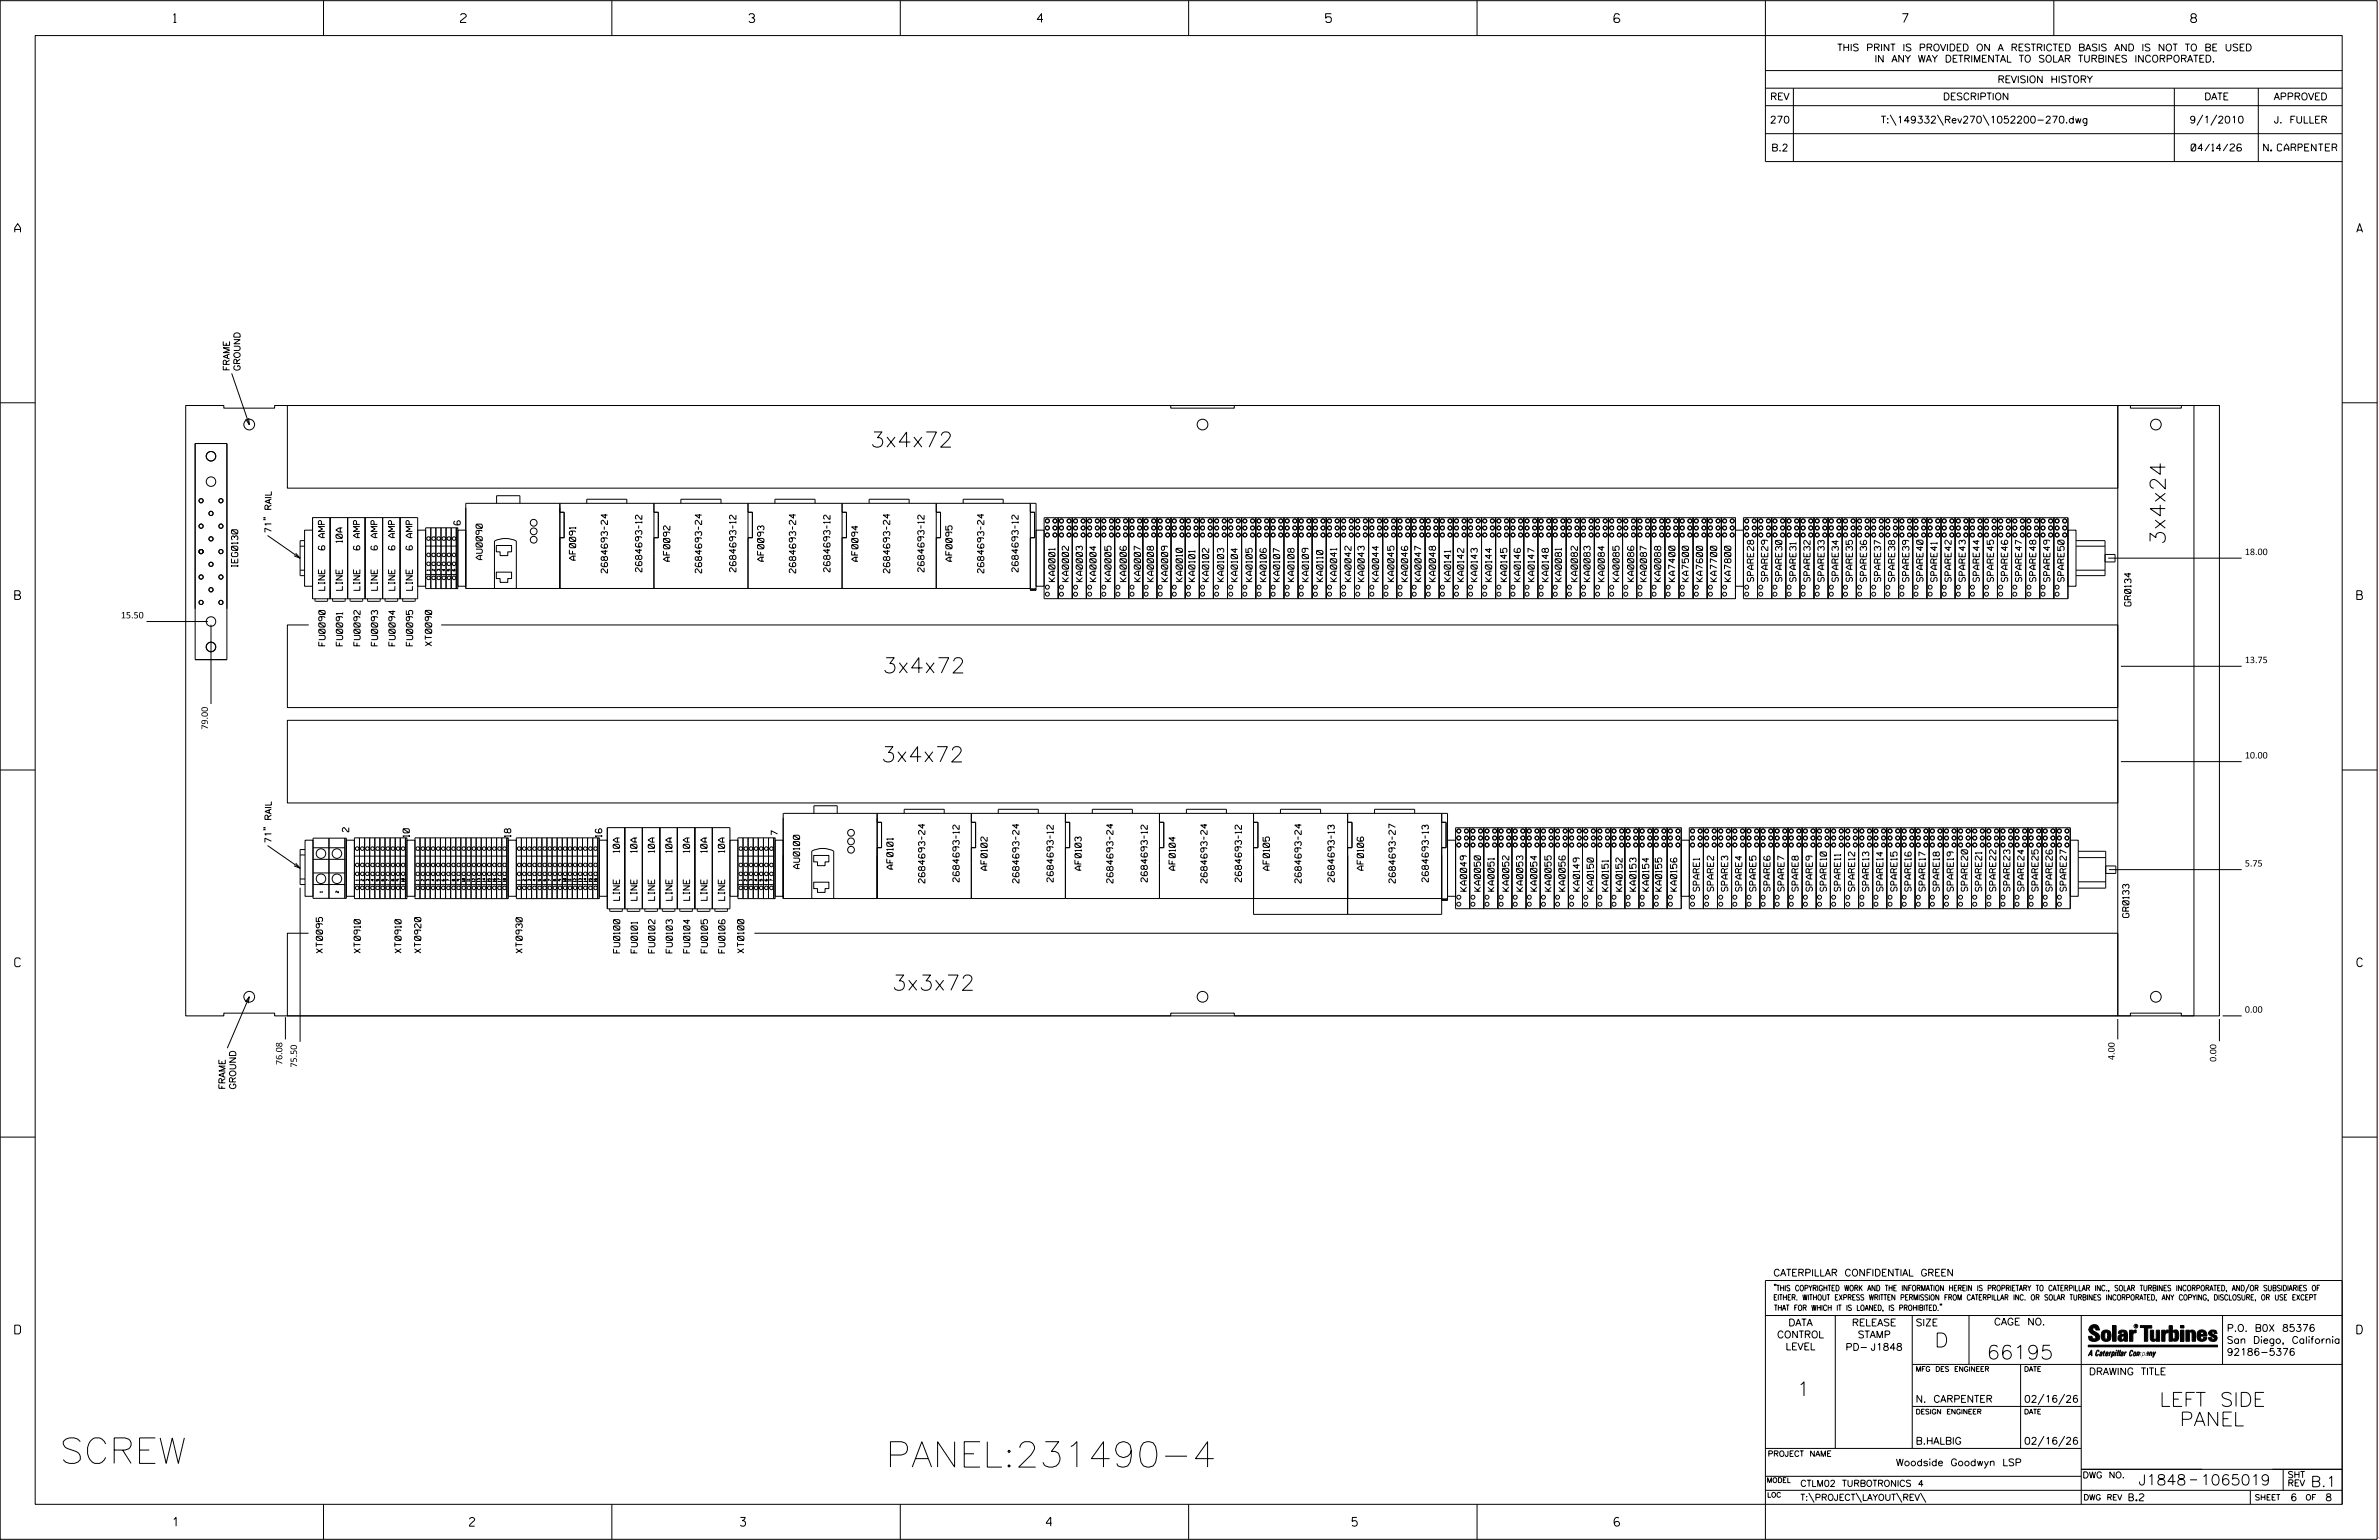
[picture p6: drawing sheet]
<svg xmlns="http://www.w3.org/2000/svg" width="864mm" height="559mm" viewBox="0 0 864 559" stroke-linecap="round" stroke-linejoin="round" font-family="sans-serif">
<defs><g id="words">
<g font-size="9.2">
<text x="21.7" y="531">SCREW</text>
<text x="321.5" y="532.4">PANEL:231490-4</text>
</g>
<g font-size="5.5">
<text x="315.9" y="162.3">3x4x72</text>
<text x="786" y="197.7" transform="rotate(-90 786 197.7)">3x4x24</text>
<text x="320.4" y="244.2">3x4x72</text>
<text x="319.9" y="276.5">3x4x72</text>
<text x="323.8" y="359.3">3x3x72</text>
</g>
<g font-size="5.1">
<text x="702.3" y="488.8">D</text>
<text x="721.2" y="493.2">66195</text>
<text x="652.2" y="506.5">1</text>
<text x="783.9" y="510.3">LEFT SIDE</text>
<text x="791.3" y="517.4">PANEL</text>
</g>
<g font-size="3.8">
<text x="776.3" y="538.9">J1848</text>
<text x="798.8" y="538.9">1065019</text>
<text x="838.8" y="539.5">B.1</text>
</g>
<g font-size="3.2">
<text x="63" y="8.2">1</text>
<text x="167.2" y="8.2">2</text>
<text x="271.8" y="8.2">3</text>
<text x="376.5" y="8.2">4</text>
<text x="481.2" y="8.2">5</text>
<text x="690.6" y="8.2">7</text>
<text x="795.3" y="8.2">8</text>
<text x="5.4" y="84.3">A</text>
<text x="855.5" y="84.3">A</text>
<text x="5.4" y="217.5">B</text>
<text x="855.6" y="217.5">B</text>
<text x="5.4" y="350.8">C</text>
<text x="855.6" y="350.8">C</text>
<text x="5.4" y="484">D</text>
<text x="855.6" y="484">D</text>
<text x="62.8" y="553.8">1</text>
<text x="170.4" y="553.8">2</text>
<text x="268.8" y="553.8">3</text>
<text x="379.8" y="553.8">4</text>
<text x="490.8" y="553.8">5</text>
<text x="585.9" y="553.8">6</text>
</g>
<g font-size="2.5">
<text x="666.9" y="18.5">THIS PRINT IS PROVIDED ON A RESTRICTED BASIS AND IS NOT TO BE USED</text>
<text x="680.5" y="22.6">IN ANY WAY DETRIMENTAL TO SOLAR TURBINES INCORPORATED.</text>
<text x="725.1" y="30">REVISION HISTORY</text>
<text x="642.6" y="36.3">REV</text>
<text x="705.3" y="36.3">DESCRIPTION</text>
<text x="800.2" y="36.3">DATE</text>
<text x="825.4" y="36.3">APPROVED</text>
<text x="642.5" y="44.7">270</text>
<text x="682.8" y="44.7">T:\149332\Rev270\1052200-270.dwg</text>
<text x="794.8" y="44.7">9/1/2010</text>
<text x="825.5" y="44.7">J. FULLER</text>
<text x="643" y="54.8">B.2</text>
<text x="795.4" y="54.8">04/14/26</text>
<text x="821.7" y="54.8">N. CARPENTER</text>
<text x="643.8" y="463">CATERPILLAR CONFIDENTIAL GREEN</text>
<text x="645.1" y="485.5">CONTROL</text>
<text x="649.2" y="481.1">DATA</text>
<text x="672.3" y="481.1">RELEASE</text>
<text x="674.4" y="485.5">STAMP</text>
<text x="695.4" y="481.1">SIZE</text>
<text x="723.8" y="480.8">CAGE NO.</text>
<text x="808.4" y="483.1">P.O. B0X 85376</text>
<text x="648.2" y="489.8">LEVEL</text>
<text x="669.9" y="490">PD- J1848</text>
<text x="808.4" y="487.5">San Diego, California</text>
<text x="808.4" y="491.8">92186-5376</text>
<text x="758.3" y="498.9">DRAWING TITLE</text>
<text x="695.4" y="508.9">N. CARPENTER</text>
<text x="734.8" y="508.9">02/16/26</text>
<text x="695.4" y="524.1">B.HALBIG</text>
<text x="734.8" y="524.1">02/16/26</text>
<text x="688.2" y="531.9">Woodside Goodwyn LSP</text>
<text x="772.8" y="544.6">B.2</text>
<text x="831.4" y="544.6">6</text>
<text x="844.1" y="544.6">8</text>
</g>
<g font-size="2.3">
<text x="83.3" y="134.6" transform="rotate(-90 83.3 134.6)">FRAME</text>
<text x="87.2" y="134.6" transform="rotate(-90 87.2 134.6)">GROUND</text>
<text x="98.5" y="193.5" transform="rotate(-90 98.5 193.5)">71&quot; RAIL</text>
<text x="124.3" y="196.8" transform="rotate(-90 124.3 196.8)">10A</text>
<text x="117.9" y="199.5" transform="rotate(-90 117.9 199.5)">6 AMP</text>
<text x="130.6" y="199.5" transform="rotate(-90 130.6 199.5)">6 AMP</text>
<text x="137" y="199.5" transform="rotate(-90 137 199.5)">6 AMP</text>
<text x="143.3" y="199.5" transform="rotate(-90 143.3 199.5)">6 AMP</text>
<text x="149.7" y="199.5" transform="rotate(-90 149.7 199.5)">6 AMP</text>
<text x="175.1" y="203" transform="rotate(-90 175.1 203)">AU0090</text>
<text x="209" y="203.3" transform="rotate(-90 209 203.3)">AF0091</text>
<text x="243.2" y="203.7" transform="rotate(-90 243.2 203.7)">AF0092</text>
<text x="277.3" y="203.7" transform="rotate(-90 277.3 203.7)">AF0093</text>
<text x="311.5" y="203.7" transform="rotate(-90 311.5 203.7)">AF0094</text>
<text x="345.6" y="203.7" transform="rotate(-90 345.6 203.7)">AF0095</text>
<text x="814.9" y="201.4">18.00</text>
<text x="86.3" y="205.7" transform="rotate(-90 86.3 205.7)">IEG0130</text>
<text x="220.5" y="207.9" transform="rotate(-90 220.5 207.9)">2684693-24</text>
<text x="233" y="207.5" transform="rotate(-90 233 207.5)">2684693-12</text>
<text x="254.7" y="207.9" transform="rotate(-90 254.7 207.9)">2684693-24</text>
<text x="267.1" y="207.5" transform="rotate(-90 267.1 207.5)">2684693-12</text>
<text x="288.8" y="207.9" transform="rotate(-90 288.8 207.9)">2684693-24</text>
<text x="301.3" y="207.5" transform="rotate(-90 301.3 207.5)">2684693-12</text>
<text x="323" y="207.9" transform="rotate(-90 323 207.9)">2684693-24</text>
<text x="335.5" y="207.5" transform="rotate(-90 335.5 207.5)">2684693-12</text>
<text x="357.2" y="207.9" transform="rotate(-90 357.2 207.9)">2684693-24</text>
<text x="369.6" y="207.5" transform="rotate(-90 369.6 207.5)">2684693-12</text>
<text x="117.9" y="214.2" transform="rotate(-90 117.9 214.2)">LINE</text>
<text x="124.3" y="214.2" transform="rotate(-90 124.3 214.2)">LINE</text>
<text x="130.6" y="214.2" transform="rotate(-90 130.6 214.2)">LINE</text>
<text x="137" y="214.2" transform="rotate(-90 137 214.2)">LINE</text>
<text x="143.3" y="214.2" transform="rotate(-90 143.3 214.2)">LINE</text>
<text x="149.7" y="214.2" transform="rotate(-90 149.7 214.2)">LINE</text>
<text x="383" y="211" transform="rotate(-90 383 211)">KA0001</text>
<text x="387.9" y="211" transform="rotate(-90 387.9 211)">KA0002</text>
<text x="392.9" y="211" transform="rotate(-90 392.9 211)">KA0003</text>
<text x="397.9" y="211" transform="rotate(-90 397.9 211)">KA0004</text>
<text x="403.3" y="211" transform="rotate(-90 403.3 211)">KA0005</text>
<text x="408.9" y="211" transform="rotate(-90 408.9 211)">KA0006</text>
<text x="414" y="211" transform="rotate(-90 414 211)">KA0007</text>
<text x="418.7" y="211" transform="rotate(-90 418.7 211)">KA0008</text>
<text x="423.9" y="211" transform="rotate(-90 423.9 211)">KA0009</text>
<text x="429.2" y="211" transform="rotate(-90 429.2 211)">KA0010</text>
<text x="433.8" y="211" transform="rotate(-90 433.8 211)">KA0101</text>
<text x="438.8" y="211" transform="rotate(-90 438.8 211)">KA0102</text>
<text x="444.2" y="211" transform="rotate(-90 444.2 211)">KA0103</text>
<text x="449.2" y="211" transform="rotate(-90 449.2 211)">KA0104</text>
<text x="454.6" y="211" transform="rotate(-90 454.6 211)">KA0105</text>
<text x="459.7" y="211" transform="rotate(-90 459.7 211)">KA0106</text>
<text x="464.5" y="211" transform="rotate(-90 464.5 211)">KA0107</text>
<text x="469.8" y="211" transform="rotate(-90 469.8 211)">KA0108</text>
<text x="475" y="211" transform="rotate(-90 475 211)">KA0109</text>
<text x="480.2" y="211" transform="rotate(-90 480.2 211)">KA0110</text>
<text x="485.2" y="211" transform="rotate(-90 485.2 211)">KA0041</text>
<text x="490.5" y="211" transform="rotate(-90 490.5 211)">KA0042</text>
<text x="495.2" y="211" transform="rotate(-90 495.2 211)">KA0043</text>
<text x="500.4" y="211" transform="rotate(-90 500.4 211)">KA0044</text>
<text x="506" y="211" transform="rotate(-90 506 211)">KA0045</text>
<text x="511" y="211" transform="rotate(-90 511 211)">KA0046</text>
<text x="515.9" y="211" transform="rotate(-90 515.9 211)">KA0047</text>
<text x="521.1" y="211" transform="rotate(-90 521.1 211)">KA0048</text>
<text x="526.6" y="211" transform="rotate(-90 526.6 211)">KA0141</text>
<text x="531.4" y="211" transform="rotate(-90 531.4 211)">KA0142</text>
<text x="536.3" y="211" transform="rotate(-90 536.3 211)">KA0143</text>
<text x="541.5" y="211" transform="rotate(-90 541.5 211)">KA0144</text>
<text x="547" y="211" transform="rotate(-90 547 211)">KA0145</text>
<text x="551.9" y="211" transform="rotate(-90 551.9 211)">KA0146</text>
<text x="557" y="211" transform="rotate(-90 557 211)">KA0147</text>
<text x="562.1" y="211" transform="rotate(-90 562.1 211)">KA0148</text>
<text x="566.8" y="211" transform="rotate(-90 566.8 211)">KA0081</text>
<text x="572.6" y="211" transform="rotate(-90 572.6 211)">KA0082</text>
<text x="577.2" y="211" transform="rotate(-90 577.2 211)">KA0083</text>
<text x="582.4" y="211" transform="rotate(-90 582.4 211)">KA0084</text>
<text x="587.8" y="211" transform="rotate(-90 587.8 211)">KA0085</text>
<text x="593.1" y="211" transform="rotate(-90 593.1 211)">KA0086</text>
<text x="597.7" y="211" transform="rotate(-90 597.7 211)">KA0087</text>
<text x="602.9" y="211" transform="rotate(-90 602.9 211)">KA0088</text>
<text x="608.1" y="211" transform="rotate(-90 608.1 211)">KA7400</text>
<text x="613" y="211" transform="rotate(-90 613 211)">KA7500</text>
<text x="618.1" y="211" transform="rotate(-90 618.1 211)">KA7600</text>
<text x="623.2" y="211" transform="rotate(-90 623.2 211)">KA7700</text>
<text x="628.3" y="211" transform="rotate(-90 628.3 211)">KA7800</text>
<text x="636.6" y="211" transform="rotate(-90 636.6 211)">SPARE28</text>
<text x="641.7" y="211" transform="rotate(-90 641.7 211)">SPARE29</text>
<text x="646.8" y="211" transform="rotate(-90 646.8 211)">SPARE30</text>
<text x="652" y="211" transform="rotate(-90 652 211)">SPARE31</text>
<text x="657.1" y="211" transform="rotate(-90 657.1 211)">SPARE32</text>
<text x="662.2" y="211" transform="rotate(-90 662.2 211)">SPARE33</text>
<text x="667.3" y="211" transform="rotate(-90 667.3 211)">SPARE34</text>
<text x="672.5" y="211" transform="rotate(-90 672.5 211)">SPARE35</text>
<text x="677.6" y="211" transform="rotate(-90 677.6 211)">SPARE36</text>
<text x="682.7" y="211" transform="rotate(-90 682.7 211)">SPARE37</text>
<text x="687.8" y="211" transform="rotate(-90 687.8 211)">SPARE38</text>
<text x="692.9" y="211" transform="rotate(-90 692.9 211)">SPARE39</text>
<text x="698.1" y="211" transform="rotate(-90 698.1 211)">SPARE40</text>
<text x="703.2" y="211" transform="rotate(-90 703.2 211)">SPARE41</text>
<text x="708.3" y="211" transform="rotate(-90 708.3 211)">SPARE42</text>
<text x="713.4" y="211" transform="rotate(-90 713.4 211)">SPARE43</text>
<text x="718.6" y="211" transform="rotate(-90 718.6 211)">SPARE44</text>
<text x="723.7" y="211" transform="rotate(-90 723.7 211)">SPARE45</text>
<text x="728.8" y="211" transform="rotate(-90 728.8 211)">SPARE46</text>
<text x="733.9" y="211" transform="rotate(-90 733.9 211)">SPARE47</text>
<text x="739" y="211" transform="rotate(-90 739 211)">SPARE48</text>
<text x="744.2" y="211" transform="rotate(-90 744.2 211)">SPARE49</text>
<text x="749.3" y="211" transform="rotate(-90 749.3 211)">SPARE50</text>
<text x="773.6" y="219.9" transform="rotate(-90 773.6 219.9)">GR0134</text>
<text x="43.9" y="224.4">15.50</text>
<text x="118" y="234.4" transform="rotate(-90 118 234.4)">FU0090</text>
<text x="124.4" y="234.4" transform="rotate(-90 124.4 234.4)">FU0091</text>
<text x="130.7" y="234.4" transform="rotate(-90 130.7 234.4)">FU0092</text>
<text x="137.1" y="234.4" transform="rotate(-90 137.1 234.4)">FU0093</text>
<text x="143.5" y="234.4" transform="rotate(-90 143.5 234.4)">FU0094</text>
<text x="149.8" y="234.4" transform="rotate(-90 149.8 234.4)">FU0095</text>
<text x="156.7" y="234.4" transform="rotate(-90 156.7 234.4)">XT0090</text>
<text x="814.9" y="240.6">13.75</text>
<text x="75.4" y="264.7" transform="rotate(-90 75.4 264.7)">79.00</text>
<text x="814.9" y="275.2">10.00</text>
<text x="98.5" y="306" transform="rotate(-90 98.5 306)">71&quot; RAIL</text>
<text x="126.6" y="301.8" transform="rotate(-90 126.6 301.8)">2</text>
<text x="148.6" y="303.7" transform="rotate(-90 148.6 303.7)">10</text>
<text x="185.4" y="303.7" transform="rotate(-90 185.4 303.7)">18</text>
<text x="218.4" y="303.7" transform="rotate(-90 218.4 303.7)">16</text>
<text x="282.3" y="303" transform="rotate(-90 282.3 303)">7</text>
<text x="224.9" y="309.3" transform="rotate(-90 224.9 309.3)">10A</text>
<text x="231.2" y="309.3" transform="rotate(-90 231.2 309.3)">10A</text>
<text x="237.6" y="309.3" transform="rotate(-90 237.6 309.3)">10A</text>
<text x="244" y="309.3" transform="rotate(-90 244 309.3)">10A</text>
<text x="250.3" y="309.3" transform="rotate(-90 250.3 309.3)">10A</text>
<text x="256.7" y="309.3" transform="rotate(-90 256.7 309.3)">10A</text>
<text x="263" y="309.3" transform="rotate(-90 263 309.3)">10A</text>
<text x="290.3" y="315.2" transform="rotate(-90 290.3 315.2)">AU0100</text>
<text x="324.2" y="315.4" transform="rotate(-90 324.2 315.4)">AF0101</text>
<text x="358.4" y="315.8" transform="rotate(-90 358.4 315.8)">AF0102</text>
<text x="392.5" y="315.8" transform="rotate(-90 392.5 315.8)">AF0103</text>
<text x="426.7" y="315.8" transform="rotate(-90 426.7 315.8)">AF0104</text>
<text x="460.8" y="315.8" transform="rotate(-90 460.8 315.8)">AF0105</text>
<text x="495" y="315.8" transform="rotate(-90 495 315.8)">AF0106</text>
<text x="814.9" y="314.4">5.75</text>
<text x="335.7" y="320.4" transform="rotate(-90 335.7 320.4)">2684693-24</text>
<text x="348.2" y="320" transform="rotate(-90 348.2 320)">2684693-12</text>
<text x="369.9" y="320.4" transform="rotate(-90 369.9 320.4)">2684693-24</text>
<text x="382.4" y="320" transform="rotate(-90 382.4 320)">2684693-12</text>
<text x="404" y="320.4" transform="rotate(-90 404 320.4)">2684693-24</text>
<text x="416.5" y="320" transform="rotate(-90 416.5 320)">2684693-12</text>
<text x="438.2" y="320.4" transform="rotate(-90 438.2 320.4)">2684693-24</text>
<text x="450.7" y="320" transform="rotate(-90 450.7 320)">2684693-12</text>
<text x="472.4" y="320.4" transform="rotate(-90 472.4 320.4)">2684693-24</text>
<text x="484.4" y="320" transform="rotate(-90 484.4 320)">2684693-13</text>
<text x="506.5" y="320.4" transform="rotate(-90 506.5 320.4)">2684693-27</text>
<text x="518.5" y="320" transform="rotate(-90 518.5 320)">2684693-13</text>
<text x="532.4" y="323.4" transform="rotate(-90 532.4 323.4)">KA0049</text>
<text x="537.5" y="323.4" transform="rotate(-90 537.5 323.4)">KA0050</text>
<text x="542.4" y="323.4" transform="rotate(-90 542.4 323.4)">KA0051</text>
<text x="547.7" y="323.4" transform="rotate(-90 547.7 323.4)">KA0052</text>
<text x="552.8" y="323.4" transform="rotate(-90 552.8 323.4)">KA0053</text>
<text x="557.9" y="323.4" transform="rotate(-90 557.9 323.4)">KA0054</text>
<text x="563.1" y="323.4" transform="rotate(-90 563.1 323.4)">KA0055</text>
<text x="568.2" y="323.4" transform="rotate(-90 568.2 323.4)">KA0056</text>
<text x="573.4" y="323.4" transform="rotate(-90 573.4 323.4)">KA0149</text>
<text x="578.4" y="323.4" transform="rotate(-90 578.4 323.4)">KA0150</text>
<text x="583.8" y="323.4" transform="rotate(-90 583.8 323.4)">KA0151</text>
<text x="588.9" y="323.4" transform="rotate(-90 588.9 323.4)">KA0152</text>
<text x="593.9" y="323.4" transform="rotate(-90 593.9 323.4)">KA0153</text>
<text x="598.5" y="323.4" transform="rotate(-90 598.5 323.4)">KA0154</text>
<text x="603.2" y="323.4" transform="rotate(-90 603.2 323.4)">KA0155</text>
<text x="608.7" y="323.4" transform="rotate(-90 608.7 323.4)">KA0156</text>
<text x="616.9" y="323.4" transform="rotate(-90 616.9 323.4)">SPARE1</text>
<text x="622.1" y="323.4" transform="rotate(-90 622.1 323.4)">SPARE2</text>
<text x="627.2" y="323.4" transform="rotate(-90 627.2 323.4)">SPARE3</text>
<text x="632.3" y="323.4" transform="rotate(-90 632.3 323.4)">SPARE4</text>
<text x="637.4" y="323.4" transform="rotate(-90 637.4 323.4)">SPARE5</text>
<text x="642.6" y="323.4" transform="rotate(-90 642.6 323.4)">SPARE6</text>
<text x="647.7" y="323.4" transform="rotate(-90 647.7 323.4)">SPARE7</text>
<text x="652.8" y="323.4" transform="rotate(-90 652.8 323.4)">SPARE8</text>
<text x="657.9" y="323.4" transform="rotate(-90 657.9 323.4)">SPARE9</text>
<text x="663" y="323.4" transform="rotate(-90 663 323.4)">SPARE10</text>
<text x="668.2" y="323.4" transform="rotate(-90 668.2 323.4)">SPARE11</text>
<text x="673.3" y="323.4" transform="rotate(-90 673.3 323.4)">SPARE12</text>
<text x="678.4" y="323.4" transform="rotate(-90 678.4 323.4)">SPARE13</text>
<text x="683.5" y="323.4" transform="rotate(-90 683.5 323.4)">SPARE14</text>
<text x="688.6" y="323.4" transform="rotate(-90 688.6 323.4)">SPARE15</text>
<text x="693.8" y="323.4" transform="rotate(-90 693.8 323.4)">SPARE16</text>
<text x="698.9" y="323.4" transform="rotate(-90 698.9 323.4)">SPARE17</text>
<text x="704" y="323.4" transform="rotate(-90 704 323.4)">SPARE18</text>
<text x="709.1" y="323.4" transform="rotate(-90 709.1 323.4)">SPARE19</text>
<text x="714.3" y="323.4" transform="rotate(-90 714.3 323.4)">SPARE20</text>
<text x="719.4" y="323.4" transform="rotate(-90 719.4 323.4)">SPARE21</text>
<text x="724.5" y="323.4" transform="rotate(-90 724.5 323.4)">SPARE22</text>
<text x="729.6" y="323.4" transform="rotate(-90 729.6 323.4)">SPARE23</text>
<text x="734.7" y="323.4" transform="rotate(-90 734.7 323.4)">SPARE24</text>
<text x="739.9" y="323.4" transform="rotate(-90 739.9 323.4)">SPARE25</text>
<text x="745" y="323.4" transform="rotate(-90 745 323.4)">SPARE26</text>
<text x="750.1" y="323.4" transform="rotate(-90 750.1 323.4)">SPARE27</text>
<text x="224.9" y="326.7" transform="rotate(-90 224.9 326.7)">LINE</text>
<text x="231.3" y="326.7" transform="rotate(-90 231.3 326.7)">LINE</text>
<text x="237.6" y="326.7" transform="rotate(-90 237.6 326.7)">LINE</text>
<text x="244" y="326.7" transform="rotate(-90 244 326.7)">LINE</text>
<text x="250.3" y="326.7" transform="rotate(-90 250.3 326.7)">LINE</text>
<text x="256.7" y="326.7" transform="rotate(-90 256.7 326.7)">LINE</text>
<text x="263.1" y="326.7" transform="rotate(-90 263.1 326.7)">LINE</text>
<text x="772.8" y="332.9" transform="rotate(-90 772.8 332.9)">GR0133</text>
<text x="117.1" y="345.8" transform="rotate(-90 117.1 345.8)">XT0095</text>
<text x="130.8" y="345.8" transform="rotate(-90 130.8 345.8)">XT0910</text>
<text x="145.6" y="345.8" transform="rotate(-90 145.6 345.8)">XT0910</text>
<text x="152.8" y="345.8" transform="rotate(-90 152.8 345.8)">XT0920</text>
<text x="189.6" y="345.8" transform="rotate(-90 189.6 345.8)">XT0930</text>
<text x="225" y="345.8" transform="rotate(-90 225 345.8)">FU0100</text>
<text x="231.4" y="345.8" transform="rotate(-90 231.4 345.8)">FU0101</text>
<text x="237.7" y="345.8" transform="rotate(-90 237.7 345.8)">FU0102</text>
<text x="244.1" y="345.8" transform="rotate(-90 244.1 345.8)">FU0103</text>
<text x="250.4" y="345.8" transform="rotate(-90 250.4 345.8)">FU0104</text>
<text x="256.8" y="345.8" transform="rotate(-90 256.8 345.8)">FU0105</text>
<text x="263.2" y="345.8" transform="rotate(-90 263.2 345.8)">FU0106</text>
<text x="270" y="345.8" transform="rotate(-90 270 345.8)">XT0100</text>
<text x="814.9" y="367.5">0.00</text>
<text x="102.5" y="386.4" transform="rotate(-90 102.5 386.4)">76.08</text>
<text x="107.8" y="387.4" transform="rotate(-90 107.8 387.4)">75.50</text>
<text x="767.6" y="384.6" transform="rotate(-90 767.6 384.6)">4.00</text>
<text x="804.5" y="385.3" transform="rotate(-90 804.5 385.3)">0.00</text>
<text x="81.8" y="395.3" transform="rotate(-90 81.8 395.3)">FRAME</text>
<text x="85.6" y="395.3" transform="rotate(-90 85.6 395.3)">GROUND</text>
<text x="653.5" y="539.4">CTLM02 TURBOTRONICS 4</text>
<text x="756" y="536.3">DWG NO.</text>
<text x="830.4" y="539.3">REV</text>
<text x="830.4" y="536.2">SHT</text>
<text x="653.5" y="544.5">T:\PROJECT\LAYOUT\REV\</text>
</g>
<g font-size="2">
<text x="643.8" y="468.4">&quot;THIS COPYRIGHTED WORK AND THE INFORMATION HEREIN IS PROPRIETARY TO CATERPILLAR INC., SOLAR TURBINES INCORPORATED, AND/OR SUBSIDIARIES OF</text>
<text x="643.8" y="471.8">EITHER. WITHOUT EXPRESS WRITTEN PERMISSION FROM CATERPILLAR INC. OR SOLAR TURBINES INCORPORATED, ANY COPYING, DISCLOSURE, OR USE EXCEPT</text>
<text x="644" y="475.6">THAT FOR WHICH IT IS LOANED, IS PROHIBITED.&quot;</text>
<text x="641.7" y="528.5">PROJECT NAME</text>
<text x="756.3" y="544.3">DWG REV</text>
<text x="818.5" y="544.3">SHEET</text>
<text x="836.9" y="544.3">OF</text>
</g>
<g font-size="1.8">
<text x="695.4" y="497.6">MFG DES ENGINEER</text>
<text x="734.8" y="497.6">DATE</text>
<text x="695.4" y="513.1">DESIGN ENGINEER</text>
<text x="734.8" y="513.1">DATE</text>
<text x="641.3" y="538">MODEL</text>
<text x="641.5" y="543.3">LOC</text>
</g>
<g font-size=".9">
<text x="155.9" y="207" transform="rotate(-90 155.9 207)">1</text>
<text x="157.8" y="207.2" transform="rotate(-90 157.8 207.2)">2</text>
<text x="159.7" y="207.2" transform="rotate(-90 159.7 207.2)">3</text>
<text x="161.5" y="207.2" transform="rotate(-90 161.5 207.2)">4</text>
<text x="163.4" y="207.2" transform="rotate(-90 163.4 207.2)">5</text>
<text x="165.2" y="207.2" transform="rotate(-90 165.2 207.2)">6</text>
<text x="117.1" y="323.8" transform="rotate(-90 117.1 323.8)">1</text>
<text x="122.8" y="324" transform="rotate(-90 122.8 324)">2</text>
<text x="130.1" y="319.5" transform="rotate(-90 130.1 319.5)">1</text>
<text x="131.9" y="319.7" transform="rotate(-90 131.9 319.7)">2</text>
<text x="133.8" y="319.7" transform="rotate(-90 133.8 319.7)">3</text>
<text x="135.6" y="319.7" transform="rotate(-90 135.6 319.7)">4</text>
<text x="137.5" y="319.7" transform="rotate(-90 137.5 319.7)">5</text>
<text x="139.3" y="319.7" transform="rotate(-90 139.3 319.7)">6</text>
<text x="141.2" y="319.7" transform="rotate(-90 141.2 319.7)">7</text>
<text x="143" y="319.7" transform="rotate(-90 143 319.7)">8</text>
<text x="144.9" y="319.7" transform="rotate(-90 144.9 319.7)">9</text>
<text x="146.7" y="320" transform="rotate(-90 146.7 320)">10</text>
<text x="152.1" y="319.5" transform="rotate(-90 152.1 319.5)">1</text>
<text x="153.9" y="319.7" transform="rotate(-90 153.9 319.7)">2</text>
<text x="155.8" y="319.7" transform="rotate(-90 155.8 319.7)">3</text>
<text x="157.6" y="319.7" transform="rotate(-90 157.6 319.7)">4</text>
<text x="159.5" y="319.7" transform="rotate(-90 159.5 319.7)">5</text>
<text x="161.3" y="319.7" transform="rotate(-90 161.3 319.7)">6</text>
<text x="163.2" y="319.7" transform="rotate(-90 163.2 319.7)">7</text>
<text x="165" y="319.7" transform="rotate(-90 165 319.7)">8</text>
<text x="166.9" y="319.7" transform="rotate(-90 166.9 319.7)">9</text>
<text x="168.7" y="320" transform="rotate(-90 168.7 320)">10</text>
<text x="170.6" y="319.8" transform="rotate(-90 170.6 319.8)">11</text>
<text x="172.4" y="320" transform="rotate(-90 172.4 320)">12</text>
<text x="174.3" y="320" transform="rotate(-90 174.3 320)">13</text>
<text x="176.1" y="320" transform="rotate(-90 176.1 320)">14</text>
<text x="178" y="320" transform="rotate(-90 178 320)">15</text>
<text x="179.8" y="320" transform="rotate(-90 179.8 320)">16</text>
<text x="181.7" y="320" transform="rotate(-90 181.7 320)">17</text>
<text x="183.6" y="320" transform="rotate(-90 183.6 320)">18</text>
<text x="188.9" y="319.5" transform="rotate(-90 188.9 319.5)">1</text>
<text x="190.7" y="319.7" transform="rotate(-90 190.7 319.7)">2</text>
<text x="192.6" y="319.7" transform="rotate(-90 192.6 319.7)">3</text>
<text x="194.4" y="319.7" transform="rotate(-90 194.4 319.7)">4</text>
<text x="196.3" y="319.7" transform="rotate(-90 196.3 319.7)">5</text>
<text x="198.1" y="319.7" transform="rotate(-90 198.1 319.7)">6</text>
<text x="201.8" y="319.7" transform="rotate(-90 201.8 319.7)">8</text>
<text x="205.5" y="320" transform="rotate(-90 205.5 320)">10</text>
<text x="207.3" y="319.8" transform="rotate(-90 207.3 319.8)">11</text>
<text x="209.2" y="320" transform="rotate(-90 209.2 320)">12</text>
<text x="211" y="320" transform="rotate(-90 211 320)">13</text>
<text x="212.9" y="320" transform="rotate(-90 212.9 320)">14</text>
<text x="214.7" y="320" transform="rotate(-90 214.7 320)">15</text>
<text x="216.6" y="320" transform="rotate(-90 216.6 320)">16</text>
<text x="269.3" y="319.5" transform="rotate(-90 269.3 319.5)">1</text>
<text x="271.2" y="319.7" transform="rotate(-90 271.2 319.7)">2</text>
<text x="273" y="319.7" transform="rotate(-90 273 319.7)">3</text>
<text x="274.9" y="319.7" transform="rotate(-90 274.9 319.7)">4</text>
<text x="276.7" y="319.7" transform="rotate(-90 276.7 319.7)">5</text>
<text x="278.6" y="319.7" transform="rotate(-90 278.6 319.7)">6</text>
<text x="280.4" y="319.7" transform="rotate(-90 280.4 319.7)">7</text>
<text x="775.1" y="481.7">R</text>
</g>
</g></defs>
<g fill="none" stroke="#000" stroke-width=".36">
<path d="M.1 .2h862.8v558.4h-862.8zM12.8 12.9h837.4v533h-837.4zM117.4 .2v12.7M222.1 .2v12.7M326.8 .2v12.7M431.5 .2v12.7M536.2 .2v12.7M587.9 5.5l-.5-.5h-1l-.5 1v1.7l.5 .4h1l.6-.4v-.6l-.6-.5h-1l-.5 .5M640.9 .2v58.4h209.3M745.6 .2v12.7M640.9 25.6h209.3M640.9 32h209.3"/>
<path d="M640.9 38.3h209.3M651 32v26.6M789.3 32v26.6M819.8 32v26.6M640.9 48.5h209.3M686.2 41.7l2.1 3.8M703.3 41.7l2.2 3.8M719.9 41.7l2.1 3.8M799.6 41.7l-2.1 3.8M804.7 41.7l-2.2 3.8M84.1 135.5l6.4 18.6M.1 146.2h12.7"/>
<path d="M67.4 147.1h13.8v1h18.5v-1h325.3v1h23.1v-1h325.3v1h18.4v-1h13.9v221.5h-13.9v-1h-18.4v1h-325.3v-1h-23.1v1h-325.3v-1h-18.5v1h-13.8zM90.3 151.7l.2 2.4-1.3-2.1M104.3 147.1h664.5v30h-664.5zM768.8 147.1h27.6v221.5h-27.6zM850.2 146.2h12.7M70.8 160.9h11.6v78.5h-11.6zM95.8 188.5v.2v-.2l.6 .2M95.8 187.8v.2v-.2l.6 .2M97.1 194.3l11.8 8.2M108.9 198.2h1.7M110.6 196.2h-1.7v12.7h1.7M110.6 192.4h2.9v20.3h-2.9z"/>
<path d="M113.5 187.8h38.1v29.5h-38.1zM119.8 187.8v29.5M126.2 187.8v29.5M132.5 187.8v29.5M138.9 187.8v29.5M145.2 187.8v29.5M151.6 192.4h2.9v20.3h-2.9zM154.5 191.5h11.1v22.1h-11.1zM154.5 198.2h11.1M156.4 191.5v22.1M158.2 191.5v22.1M160.1 191.5v22.1"/>
<path d="M161.9 191.5v22.1M163.8 191.5v22.1M165.1 189l-.4 .4v.7l.8 .4h1.2l.4-.4v-.8l-.4-.4-.8 .4v.8l.4 .4M165.6 191.5h.6v22.1h-.6zM166.2 192.4h2.9v20.3h-2.9zM180.2 197.9h5.5v2.3h-1.4v1.4h-2.8v-1.4h-1.3zM180.3 182.6v-2.7h8.4v2.7M203.2 182.6v30.9M203.2 185.9h1.6v9.2h-1.6M213 182.6v-1.4h14.5v1.4M237.4 182.6v30.9M237.4 185.9h1.6v9.2h-1.6"/>
<path d="M247.2 182.6v-1.4h14.5v1.4M271.5 185.9h1.6v9.2h-1.6M271.5 182.6v30.9M281.3 182.6v-1.4h14.6v1.4M305.7 185.9h1.6v9.2h-1.6M305.7 182.6v30.9M315.5 182.6v-1.4h14.5v1.4M339.9 185.9h1.5v9.2h-1.5M339.9 182.6v30.9M349.6 182.6v-1.4h14.6v1.4M374 185.9h1.6v9.2h-1.6M374 182.6v31.6"/>
<path d="M376.1 192.4h2.9v20.3h-2.9zM379 187.9h251v29.3h-251zM384.1 187.9v29.3M389.3 187.9v29.3M394.4 187.9v29.3M399.5 187.9v29.3M404.6 187.9v29.3M409.8 187.9v29.3M414.9 187.9v29.3M420 187.9v29.3M425.1 187.9v29.3M430.2 187.9v29.3"/>
<path d="M435.4 187.9v29.3M440.5 187.9v29.3M445.6 187.9v29.3M450.7 187.9v29.3M455.9 187.9v29.3M461 187.9v29.3M466.1 187.9v29.3M471.2 187.9v29.3M476.3 187.9v29.3M481.4 187.9v29.3M486.6 187.9v29.3M491.7 187.9v29.3"/>
<path d="M496.8 187.9v29.3M501.9 187.9v29.3M507 187.9v29.3M512.2 187.9v29.3M517.3 187.9v29.3M522.4 187.9v29.3M527.5 187.9v29.3M532.7 187.9v29.3M537.8 187.9v29.3M542.9 187.9v29.3M548 187.9v29.3M553.2 187.9v29.3"/>
<path d="M558.3 187.9v29.3M563.4 187.9v29.3M568.5 187.9v29.3M573.7 187.9v29.3M578.8 187.9v29.3M583.9 187.9v29.3M589 187.9v29.3M594.1 187.9v29.3M599.3 187.9v29.3M604.4 187.9v29.3M609.5 187.9v29.3M614.6 187.9v29.3"/>
<path d="M619.7 187.9v29.3M624.9 187.9v29.3M630 192.4h2.9v20.3h-2.9zM632.9 187.9h117.8v29.3h-117.8zM638 187.9v29.3M643.1 187.9v29.3M648.3 187.9v29.3M653.4 187.9v29.3M658.5 187.9v29.3M663.6 187.9v29.3M668.7 187.9v29.3M673.9 187.9v29.3"/>
<path d="M679 187.9v29.3M684.1 187.9v29.3M689.2 187.9v29.3M694.3 187.9v29.3M699.5 187.9v29.3M704.6 187.9v29.3M709.7 187.9v29.3M714.8 187.9v29.3M719.9 187.9v29.3M725.1 187.9v29.3M730.2 187.9v29.3M735.3 187.9v29.3"/>
<path d="M740.4 187.9v29.3M745.6 187.9v29.3M750.7 192.4h2.9v20.3h-2.9zM753.6 196.2h10.6v12.7h-10.6M753.6 198.2h10.6M107.4 200.8l1.5 1.7-2.2-.8M108.9 206.9h1.7M114.3 217.3l.2 .9h4.2l.2-.9M120.7 217.3l.2 .9h4.2l.2-.9M127.1 217.3l.1 .9h4.3l.2-.9M133.4 217.3l.2 .9h4.2l.2-.9M139.8 217.3l.2 .9h4.2l.2-.9"/>
<path d="M146.2 217.3l.1 .9h4.2l.2-.9M154.5 208.5h11.1M179.5 213.5v-17.2a9 9 0 0 1 7.9 0v17.2M180.2 207.6h5.5v2.3h-1.4v1.4h-2.8v-1.4h-1.3zM374 214.2l2.1-.5h-2.1l2.1 .5M374 214.2h2.1M374 213.5h-204.9v-30.9h207v31.6M753.6 206.9h10.6M764.2 201.2h3.6v2.7h-3.6M765.3 202.5h48.5M53.2 225.5h22.3M76.6 226.7v28.7"/>
<path d="M112.1 226.8h-7.8v30h664.5v-30h-608.6M769.9 241.8h43.9M.1 279.4h12.7M104.3 261.4h664.5v30h-664.5zM769.9 276.4h43.9M850.2 279.4h12.7M295.5 295.1v-2.7h8.4v2.7M318.4 298.4h1.6v9.2h-1.6M318.4 295.1v30.9M328.2 295.1v-1.4h14.6v1.4M352.6 298.4h1.6v9.2h-1.6M352.6 295.1v30.9"/>
<path d="M362.4 295.1v-1.4h14.5v1.4M386.8 298.4h1.5v9.2h-1.5M386.8 295.1v30.9M396.5 295.1v-1.4h14.6v1.4M420.9 295.1v30.9M420.9 298.4h1.6v9.2h-1.6M430.7 295.1v-1.4h14.5v1.4M455 295.1v36.7h68.3v-36.7M455 298.4h1.6v9.2h-1.6M464.8 295.1v-1.4h14.6v1.4M489.2 298.4h1.6v9.2h-1.6M489.2 295.1v36.7"/>
<path d="M499 295.1v-1.4h14.5v1.4M523.3 298.4h1.6v9.2h-1.6M95.8 301v.2v-.2l.6 .2M95.8 300.3v.2v-.2l.6 .2M97.1 306.8l11.8 8.2M107.4 313.2l1.5 1.8-2.2-.8M108.9 318.9h1.8M108.9 310.2h1.8M110.7 308.3h-1.8v12.7h1.8M110.7 304.9h2.9v20.3h-2.9zM113.6 316.8h11.6M113.6 307.6h11.6"/>
<path d="M113.6 304.1h12.1v21.9h-12.1zM113.6 311.8h11.6M119.4 304.1v21.9M125.2 304.1v21.9M125.7 304.9h3v20.3h-3zM128.7 304h18.5v22.1h-18.5zM128.7 310.7h18.5M130.5 304v22.1M132.4 304v22.1M134.2 304v22.1M136.1 304v22.1M137.9 304v22.1"/>
<path d="M139.8 304v22.1M141.6 304v22.1M143.5 304v22.1M145.3 304v22.1M147.2 304h.5v22.1h-.5zM147.7 304.9h2.9v20.3h-2.9zM150.6 304h33.4v22.1h-33.4zM150.6 310.7h33.4M152.5 304v22.1M154.3 304v22.1M156.2 304v22.1M158 304v22.1"/>
<path d="M159.9 304v22.1M161.7 304v22.1M163.6 304v22.1M165.5 304v22.1M167.3 304v22.1M169.2 304v22.1M171 304v22.1M172.9 304v22.1M174.7 304v22.1M176.6 304v22.1M178.4 304v22.1M180.3 304v22.1"/>
<path d="M182.1 304v22.1M184 304h.5v22.1h-.5zM184.5 304.9h2.9v20.3h-2.9zM187.4 304h29.6v22.1h-29.6zM187.4 310.7h29.6M189.3 304v22.1M191.1 304v22.1M193 304v22.1M194.8 304v22.1M196.7 304v22.1M198.5 304v22.1M200 319.5l-1-.4v.6"/>
<path d="M200.4 304v22.1M202.2 304v22.1M203.1 319.1l.1 .4-.3 .2v-.6l.8 .1M204.1 304v22.1M205.9 304v22.1M207.8 304v22.1M209.6 304v22.1M211.5 304v22.1M213.3 304v22.1M215.2 304v22.1M217 304h.6v22.1h-.6zM217.6 304.9h2.9v20.3h-2.9z"/>
<path d="M220.5 300.3h44.5v29.5h-44.5zM226.8 300.3v29.5M233.2 300.3v29.5M239.5 300.3v29.5M245.9 300.3v29.5M252.2 300.3v29.5M258.6 300.3v29.5M265 304.9h2.9v20.3h-2.9zM267.9 304h12.9v22.1h-12.9zM267.9 310.7h12.9M269.7 304v22.1M271.6 304v22.1"/>
<path d="M273.4 304v22.1M275.3 304v22.1M277.1 304v22.1M279 304v22.1M280.8 304h.6v22.1h-.6zM281.4 304.9h2.9v20.3h-2.9zM295.4 310.4h5.5v2.3h-1.4v1.4h-2.7v-1.4h-1.4zM525.5 304.9h2.9v20.3h-2.9zM528.4 300.4h81.9v29.3h-81.9zM533.5 300.4v29.3M538.6 300.4v29.3M543.7 300.4v29.3"/>
<path d="M548.9 300.4v29.3M554 300.4v29.3M559.1 300.4v29.3M564.2 300.4v29.3M569.3 300.4v29.3M574.5 300.4v29.3M579.6 300.4v29.3M584.7 300.4v29.3M589.8 300.4v29.3M595 300.4v29.3M600.1 300.4v29.3M605.2 300.4v29.3"/>
<path d="M610.3 304.9h2.9v20.3h-2.9zM613.2 300.4h138.3v29.3h-138.3zM618.3 300.4v29.3M623.5 300.4v29.3M628.6 300.4v29.3M633.7 300.4v29.3M638.8 300.4v29.3M644 300.4v29.3M649.1 300.4v29.3M654.2 300.4v29.3M659.3 300.4v29.3M664.5 300.4v29.3"/>
<path d="M669.6 300.4v29.3M674.7 300.4v29.3M679.8 300.4v29.3M684.9 300.4v29.3M690.1 300.4v29.3M695.2 300.4v29.3M700.3 300.4v29.3M705.4 300.4v29.3M710.5 300.4v29.3M715.7 300.4v29.3M720.8 300.4v29.3M725.9 300.4v29.3"/>
<path d="M731 300.4v29.3M736.1 300.4v29.3M741.3 300.4v29.3M746.4 300.4v29.3M751.5 304.9h2.9v20.3h-2.9zM754.4 308.9h10v13.4h-10M754.4 320h10M754.4 311.2h10M764.4 314.2h3.7v2.7h-3.7M765.6 315.6h48.2M108.9 322.1v55.9M112 338.6h-7.7v30h664.5v-30h-494.9"/>
<path d="M113.6 321h11.6M128.7 321h18.5M150.6 321h33.4M187.4 321h29.6M221.3 329.8l.2 .9h4.2l.2-.9M227.7 329.8l.2 .9h4.2l.2-.9M234.1 329.8l.1 .9h4.2l.3-.9M240.4 329.8l.2 .9h4.2l.2-.9M246.8 329.8l.1 .9h4.3l.2-.9M253.1 329.8l.2 .9h4.2l.2-.9M259.5 329.8l.2 .9h4.2l.2-.9M267.9 321h12.9"/>
<path d="M294.7 326v-17.2a8.8 8.8 0 0 1 7.9 0v17.2M295.4 320.1h5.5v2.3h-1.4v1.4h-2.7v-1.4h-1.4zM523.3 326h-239v-30.9h241.2v31.6M523.3 326.2h2.2l-2.2 .5h2.2zM89 363.6l1.5-1.9-.4 2.3M90.5 361.7l-8 18.6M103.6 369.1v8.1M768.8 369.7v7.5M805.7 369.7v8.1M806.8 368.6h7M.1 412.6h12.7M850.2 412.6h12.7"/>
<path d="M640.9 477.3h209.3M644.2 466.1l-.1 .4M644.7 466.1l-.2 .4M666.2 477.3v48.3M694.2 477.3v48.3M704.4 473.3l-.1 .4M704.8 473.3l-.1 .4M714.8 477.3v17.8M755.5 477.3v68.6M806.8 477.3v17.8M816.5 466l-1.4 3.1M850.2 464.6h-209.3v94"/>
<path d="M850.2 464.8v81.1M694.2 495.1h156M733.5 495.1v30.5M758.6 481.4a2.02 2.02 0 0 1 3.1-.1l.5 1.3h-1.3l-.2-.6-.4-.2-.6 .1-.1 .4 .4 .7a2.46 2.46 0 0 1 2.2 2.9 2.83 2.83 0 0 1-3.8 .3l-.3-1.3h1.3l.2 .7 .6 .3 .5-.2 .2-.5-.4-.6-1.9-1.2-.4-.9zM759.2 491.3h-.7l.7-1.2v1.9h.2l-.1-2.1-1.3 2.1 .5-.5h.7M761.3 490l.3-.2 .4 .3-.1 .3-.3-.4-.4 .3-.3 1.6h.4l.4-.5-.3 .6-.4 .1-.3-.4zM762.6 490.6l.5-.1-.1 1.4h-.9a.74 .74 0 0 1 .9-.8l-.3 .7-.5 .1 .2-.5 .6-.2v-.5l-.7 .2zM763 483.2a2.17 2.17 0 0 1 3.1 0l.3 1.4-.3 1.5a2.17 2.17 0 0 1-3.1 0l-.3-1.5zM763.6 490.5l.4-.4 .2 .6h-.3l-.3 .9 .2 .4-.3-.1zM764.1 483.7l.5-.4 .4 .3v2.2l-.4 .2-.5-.2zM764.6 491.1l.6 .2v-.7l-.4-.1-.4 .6-.1 .8h.6M764.6 491.1l-.1 .8h.4"/>
<path d="M764.6 482.6v.8M764.8 490.7l.4 .1v.3h-.6zM765 491.5l-.1 .4zM766 490.5l-.5 1.5zM766 490.8l.4-.3-.4 .4M766.9 481h1.3v5.7h-1.3zM767 490.8l.5 .1-.3 .8-.4 .2zM767.3 490.5h-.5l-.5 2M767.3 490.5a.8 .8 0 0 1 .2 1 .8 .8 0 0 1-.9 .4l-.1 .6M767.3 490.5l-.1 .2M768.1 490.5l-.4 1.5zM768.2 489.9h.3l-.1 .2h-.2z"/>
<path d="M769 489.9l-.5 2.1zM769.7 489.9l-.6 2.1zM770.1 491.4l.5-.3-.5 .8zM770.4 491.9h.1M770.6 491.1l.1-.4-.7 .2 .1-.3 .6-.1 .2 .3-.5 1.1M770.6 491.1a.74 .74 0 0 0-.8 .8h.6M771 484.8h-.7l-.3 .6 .4 .7 .5-.3 .1-2.4h-.8l-.1 .4h-1.2a1.71 1.71 0 0 1 1.8-1.3 1.71 1.71 0 0 1 1.6 1.4v2.8h-1.1l-.1-.6M771 484.2l-1.5 .1a1.41 1.41 0 0 0 0 2.4l.5 .1 1.1-.7M771.2 486.1h-.1M771.4 490.5l.1 .3 .4-.3-.9 1.5zM771.5 490.8h.1M773 482.7h1.2v.5l.5-.5 .7-.1v1h-.6l-.5 .4-.1 2.7h-1.2z"/>
<path d="M773.3 490.3l.6-.4 .4 .2-.1 .4-.3-.4a1.28 1.28 0 0 0-.5 1.8l.6-.4-.1 .4-.8 .1zM774.7 490.8l.5-.3a.88 .88 0 0 1 .2 .9 .88 .88 0 0 1-.7 .7l-.2-.2zM774.8 490.9h.5l-.3 1h-.3l-.2-.2zM775.2 490.5l-.1 .2M776.8 481h4.3v.9h-1.5v4.8h-1.3M776.8 490.6l-.8 .2v-.3l-.4 1.5 .8-1.3v1.3l.3-1.2M779.3 491.1h.4M779.6 490.5h.3l-.3 1.4M779.6 490.7h.2l-.1 .4M779.7 491.1l-.1 .4M779.7 491.1l-.4 .2M780.1 492l.4-1.5 .1 .3 .3-.3 .3 .2-.3 1.3v-1.3l-.7 1.3"/>
<path d="M780.6 482.7h1.2v2.7l.1 .4 .4 .3 .4-.7v-2.7h1.2l.1 4h-1.3v-.5l-1.1 .6-.7-.3-.3-.7zM781.6 492.5l1-2-.8 1.3-.2-1.3-.2 2M784.7 482.7h1.2v.5l.5-.5 .7-.1v1h-.5l-.6 .4-.1 2.7h-1.2zM787.4 481h1.2v2a1.4 1.4 0 0 1 2.2 .2l.1 1.4-.4 1.9-1.5 .1-.4-.5v-1l.5 .9 .5-.3v-2.1l-.5-.4-.5 .7v2.8h-1.2zM791.5 482.7h1.3v4h-1.3zM791.5 481h1.3v.9h-1.3zM793.5 482.7h1.3v.4l.7-.5 1.1 .2 .4 .6v3.3h-1.2l-.3-3.4-.7 .2v3.2h-1.3zM794.8 483.1h.1M797.7 483.2a1.92 1.92 0 0 1 2.4-.5 1.92 1.92 0 0 1 1 2.1h-2.3v.8l.6 .5 .5-.3v-.5h1.2a1.83 1.83 0 0 1-2.1 1.4 1.83 1.83 0 0 1-1.5-2.1zM798.8 484.2v.6M799.1 483.4h.6l.2 .8h-1.1zM804.6 482.9a1.84 1.84 0 0 0-2.9 .8 3.3 3.3 0 0 0 2.2 1.9l-.5 .5-.4-.3-.1-.4h-1.2l.1 .6a1.92 1.92 0 0 0 2.9 .4"/>
<path d="M804.9 483.8h-1.2l-.2-.6-.5 .1-.1 .3 .1 .3 1.8 .9M805.1 488.1h-47.1v.6h47.1M694.2 510.3h61.3M742 505.8l-2.2 3.9M749.5 505.8l-2.2 3.9M640.9 525.6h114.6M640.9 535.7h114.6M742 521.1l-2.2 3.8M749.5 521.1l-2.2 3.8M755.5 533.2h94.7M795 537h2.6M828.8 533.2v7.6"/>
<path d="M117.4 545.9v12.7M222.1 545.9v12.7M326.8 545.9v12.7M431.5 545.9v12.7M536.2 545.9v12.7M640.9 540.8h209.3M656.6 541.7l2 3.5M673.8 541.7l1.9 3.5M688.4 541.7l2 3.5M697.2 541.7l1.9 3.5M816.9 541v4.9M863.5 558h.1"/>
<circle cx="90.5" cy="154.1" r="1.95"/>
<circle cx="436.5" cy="154.1" r="1.94"/>
<circle cx="782.6" cy="154.1" r="1.95"/>
<circle cx="76.6" cy="174.8" r="1.73"/>
<circle cx="76.6" cy="165.5" r="1.72"/>
<circle cx="73" cy="190.9" r=".77"/>
<circle cx="73" cy="181.7" r=".76"/>
<circle cx="76.6" cy="186.3" r=".77"/>
<circle cx="76.6" cy="195.5" r=".77"/>
<circle cx="80.2" cy="190.9" r=".77"/>
<circle cx="80.2" cy="181.7" r=".76"/>
<circle cx="155.6" cy="195.4" r=".66"/>
<circle cx="157.4" cy="195.4" r=".66"/>
<circle cx="159.3" cy="195.4" r=".66"/>
<circle cx="161.1" cy="195.4" r=".66"/>
<circle cx="163" cy="195.4" r=".66"/>
<circle cx="164.8" cy="195.4" r=".65"/>
<circle cx="193.7" cy="189.7" r="1.23"/>
<circle cx="193.7" cy="195.8" r="1.23"/>
<circle cx="193.7" cy="192.8" r="1.23"/>
<circle cx="380.2" cy="191.6" r=".73"/>
<circle cx="380.2" cy="189" r=".73"/>
<circle cx="380.2" cy="194.1" r=".73"/>
<circle cx="383" cy="189" r=".72"/>
<circle cx="383" cy="191.6" r=".72"/>
<circle cx="383" cy="194.1" r=".72"/>
<circle cx="385.3" cy="194.1" r=".73"/>
<circle cx="385.3" cy="191.6" r=".73"/>
<circle cx="385.3" cy="189" r=".73"/>
<circle cx="388.1" cy="191.6" r=".72"/>
<circle cx="388.1" cy="189" r=".72"/>
<circle cx="388.1" cy="194.1" r=".72"/>
<circle cx="390.4" cy="194.1" r=".72"/>
<circle cx="390.4" cy="191.6" r=".72"/>
<circle cx="390.4" cy="189" r=".72"/>
<circle cx="393.2" cy="191.6" r=".72"/>
<circle cx="393.2" cy="189" r=".72"/>
<circle cx="393.2" cy="194.1" r=".72"/>
<circle cx="395.6" cy="194.1" r=".72"/>
<circle cx="395.6" cy="191.6" r=".72"/>
<circle cx="395.6" cy="189" r=".72"/>
<circle cx="398.3" cy="194.1" r=".73"/>
<circle cx="398.3" cy="191.6" r=".73"/>
<circle cx="398.3" cy="189" r=".73"/>
<circle cx="400.7" cy="191.6" r=".73"/>
<circle cx="400.7" cy="189" r=".73"/>
<circle cx="400.7" cy="194.1" r=".73"/>
<circle cx="403.5" cy="194.1" r=".73"/>
<circle cx="403.5" cy="191.6" r=".73"/>
<circle cx="403.5" cy="189" r=".73"/>
<circle cx="405.8" cy="191.6" r=".73"/>
<circle cx="405.8" cy="189" r=".73"/>
<circle cx="405.8" cy="194.1" r=".73"/>
<circle cx="408.6" cy="191.6" r=".73"/>
<circle cx="408.6" cy="189" r=".73"/>
<circle cx="408.6" cy="194.1" r=".73"/>
<circle cx="410.9" cy="189" r=".73"/>
<circle cx="410.9" cy="191.6" r=".73"/>
<circle cx="410.9" cy="194.1" r=".73"/>
<circle cx="413.7" cy="191.6" r=".72"/>
<circle cx="413.7" cy="189" r=".72"/>
<circle cx="413.7" cy="194.1" r=".72"/>
<circle cx="416" cy="194.1" r=".72"/>
<circle cx="416" cy="191.6" r=".72"/>
<circle cx="416" cy="189" r=".72"/>
<circle cx="418.8" cy="191.6" r=".72"/>
<circle cx="418.8" cy="194.1" r=".72"/>
<circle cx="418.8" cy="189" r=".72"/>
<circle cx="421.2" cy="189" r=".72"/>
<circle cx="421.2" cy="191.6" r=".72"/>
<circle cx="421.2" cy="194.1" r=".72"/>
<circle cx="423.9" cy="191.6" r=".73"/>
<circle cx="423.9" cy="189" r=".73"/>
<circle cx="423.9" cy="194.1" r=".73"/>
<circle cx="426.3" cy="191.6" r=".72"/>
<circle cx="426.3" cy="189" r=".72"/>
<circle cx="426.3" cy="194.1" r=".72"/>
<circle cx="429.1" cy="191.6" r=".73"/>
<circle cx="429.1" cy="189" r=".73"/>
<circle cx="429.1" cy="194.1" r=".73"/>
<circle cx="431.4" cy="194.1" r=".73"/>
<circle cx="431.4" cy="191.6" r=".73"/>
<circle cx="431.4" cy="189" r=".73"/>
<circle cx="434.2" cy="191.6" r=".73"/>
<circle cx="434.2" cy="189" r=".73"/>
<circle cx="434.2" cy="194.1" r=".73"/>
<circle cx="436.5" cy="194.1" r=".73"/>
<circle cx="436.5" cy="191.6" r=".73"/>
<circle cx="436.5" cy="189" r=".73"/>
<circle cx="439.3" cy="191.6" r=".72"/>
<circle cx="439.3" cy="194.1" r=".72"/>
<circle cx="439.3" cy="189" r=".72"/>
<circle cx="441.7" cy="191.6" r=".72"/>
<circle cx="441.7" cy="194.1" r=".72"/>
<circle cx="441.7" cy="189" r=".72"/>
<circle cx="444.4" cy="189" r=".72"/>
<circle cx="444.4" cy="194.1" r=".72"/>
<circle cx="444.4" cy="191.6" r=".72"/>
<circle cx="446.8" cy="189" r=".72"/>
<circle cx="446.8" cy="191.6" r=".72"/>
<circle cx="446.8" cy="194.1" r=".72"/>
<circle cx="449.5" cy="191.6" r=".72"/>
<circle cx="449.5" cy="189" r=".72"/>
<circle cx="449.5" cy="194.1" r=".72"/>
<circle cx="451.9" cy="191.6" r=".72"/>
<circle cx="451.9" cy="189" r=".72"/>
<circle cx="451.9" cy="194.1" r=".72"/>
<circle cx="454.7" cy="191.6" r=".73"/>
<circle cx="454.7" cy="189" r=".73"/>
<circle cx="454.7" cy="194.1" r=".73"/>
<circle cx="457" cy="191.6" r=".73"/>
<circle cx="457" cy="194.1" r=".73"/>
<circle cx="457" cy="189" r=".73"/>
<circle cx="459.8" cy="189" r=".73"/>
<circle cx="459.8" cy="191.6" r=".73"/>
<circle cx="459.8" cy="194.1" r=".73"/>
<circle cx="462.2" cy="194.1" r=".73"/>
<circle cx="462.2" cy="191.6" r=".73"/>
<circle cx="462.2" cy="189" r=".73"/>
<circle cx="464.9" cy="191.6" r=".73"/>
<circle cx="464.9" cy="189" r=".73"/>
<circle cx="464.9" cy="194.1" r=".73"/>
<circle cx="467.3" cy="194.1" r=".73"/>
<circle cx="467.3" cy="191.6" r=".73"/>
<circle cx="467.3" cy="189" r=".73"/>
<circle cx="470" cy="189" r=".72"/>
<circle cx="470" cy="191.6" r=".72"/>
<circle cx="470" cy="194.1" r=".72"/>
<circle cx="472.4" cy="191.6" r=".72"/>
<circle cx="472.4" cy="189" r=".72"/>
<circle cx="472.4" cy="194.1" r=".72"/>
<circle cx="475.1" cy="194.1" r=".72"/>
<circle cx="475.1" cy="189" r=".72"/>
<circle cx="475.1" cy="191.6" r=".72"/>
<circle cx="477.5" cy="191.6" r=".72"/>
<circle cx="477.5" cy="189" r=".72"/>
<circle cx="477.5" cy="194.1" r=".72"/>
<circle cx="480.3" cy="194.1" r=".73"/>
<circle cx="480.3" cy="191.6" r=".73"/>
<circle cx="480.3" cy="189" r=".73"/>
<circle cx="482.6" cy="191.6" r=".73"/>
<circle cx="482.6" cy="189" r=".73"/>
<circle cx="482.6" cy="194.1" r=".73"/>
<circle cx="485.4" cy="194.1" r=".73"/>
<circle cx="485.4" cy="189" r=".73"/>
<circle cx="485.4" cy="191.6" r=".73"/>
<circle cx="487.8" cy="194.1" r=".73"/>
<circle cx="487.8" cy="191.6" r=".73"/>
<circle cx="487.8" cy="189" r=".73"/>
<circle cx="490.5" cy="189" r=".73"/>
<circle cx="490.5" cy="194.1" r=".73"/>
<circle cx="490.5" cy="191.6" r=".73"/>
<circle cx="492.9" cy="191.6" r=".73"/>
<circle cx="492.9" cy="194.1" r=".73"/>
<circle cx="492.9" cy="189" r=".73"/>
<circle cx="495.6" cy="191.6" r=".72"/>
<circle cx="495.6" cy="189" r=".72"/>
<circle cx="495.6" cy="194.1" r=".72"/>
<circle cx="498" cy="191.6" r=".72"/>
<circle cx="498" cy="194.1" r=".72"/>
<circle cx="498" cy="189" r=".72"/>
<circle cx="500.8" cy="189" r=".72"/>
<circle cx="500.8" cy="191.6" r=".72"/>
<circle cx="500.8" cy="194.1" r=".72"/>
<circle cx="503.1" cy="191.6" r=".72"/>
<circle cx="503.1" cy="189" r=".72"/>
<circle cx="503.1" cy="194.1" r=".72"/>
<circle cx="505.9" cy="194.1" r=".72"/>
<circle cx="505.9" cy="191.6" r=".72"/>
<circle cx="505.9" cy="189" r=".72"/>
<circle cx="508.2" cy="194.1" r=".72"/>
<circle cx="508.2" cy="191.6" r=".72"/>
<circle cx="508.2" cy="189" r=".72"/>
<circle cx="511" cy="194.1" r=".73"/>
<circle cx="511" cy="189" r=".73"/>
<circle cx="511" cy="191.6" r=".73"/>
<circle cx="513.4" cy="194.1" r=".73"/>
<circle cx="513.4" cy="189" r=".73"/>
<circle cx="513.4" cy="191.6" r=".73"/>
<circle cx="516.1" cy="191.6" r=".73"/>
<circle cx="516.1" cy="189" r=".73"/>
<circle cx="516.1" cy="194.1" r=".73"/>
<circle cx="518.5" cy="194.1" r=".73"/>
<circle cx="518.5" cy="191.6" r=".73"/>
<circle cx="518.5" cy="189" r=".73"/>
<circle cx="521.2" cy="194.1" r=".73"/>
<circle cx="521.2" cy="189" r=".73"/>
<circle cx="521.2" cy="191.6" r=".73"/>
<circle cx="523.6" cy="191.6" r=".73"/>
<circle cx="523.6" cy="189" r=".73"/>
<circle cx="523.6" cy="194.1" r=".73"/>
<circle cx="526.4" cy="194.1" r=".72"/>
<circle cx="526.4" cy="191.6" r=".72"/>
<circle cx="526.4" cy="189" r=".72"/>
<circle cx="528.7" cy="194.1" r=".72"/>
<circle cx="528.7" cy="191.6" r=".72"/>
<circle cx="528.7" cy="189" r=".72"/>
<circle cx="531.5" cy="191.6" r=".72"/>
<circle cx="531.5" cy="189" r=".72"/>
<circle cx="531.5" cy="194.1" r=".72"/>
<circle cx="533.8" cy="189" r=".72"/>
<circle cx="533.8" cy="191.6" r=".72"/>
<circle cx="533.8" cy="194.1" r=".72"/>
<circle cx="536.6" cy="194.1" r=".73"/>
<circle cx="536.6" cy="191.6" r=".73"/>
<circle cx="536.6" cy="189" r=".73"/>
<circle cx="539" cy="194.1" r=".73"/>
<circle cx="539" cy="191.6" r=".73"/>
<circle cx="539" cy="189" r=".73"/>
<circle cx="541.7" cy="194.1" r=".73"/>
<circle cx="541.7" cy="191.6" r=".73"/>
<circle cx="541.7" cy="189" r=".73"/>
<circle cx="544.1" cy="191.6" r=".73"/>
<circle cx="544.1" cy="189" r=".73"/>
<circle cx="544.1" cy="194.1" r=".73"/>
<circle cx="546.9" cy="194.1" r=".73"/>
<circle cx="546.9" cy="191.6" r=".73"/>
<circle cx="546.9" cy="189" r=".73"/>
<circle cx="549.2" cy="191.6" r=".73"/>
<circle cx="549.2" cy="189" r=".73"/>
<circle cx="549.2" cy="194.1" r=".73"/>
<circle cx="552" cy="191.6" r=".72"/>
<circle cx="552" cy="189" r=".72"/>
<circle cx="552" cy="194.1" r=".72"/>
<circle cx="554.3" cy="194.1" r=".72"/>
<circle cx="554.3" cy="189" r=".72"/>
<circle cx="554.3" cy="191.6" r=".72"/>
<circle cx="557.1" cy="194.1" r=".72"/>
<circle cx="557.1" cy="191.6" r=".72"/>
<circle cx="557.1" cy="189" r=".72"/>
<circle cx="559.5" cy="191.6" r=".72"/>
<circle cx="559.5" cy="189" r=".72"/>
<circle cx="559.5" cy="194.1" r=".72"/>
<circle cx="562.2" cy="194.1" r=".72"/>
<circle cx="562.2" cy="189" r=".72"/>
<circle cx="562.2" cy="191.6" r=".72"/>
<circle cx="564.6" cy="194.1" r=".72"/>
<circle cx="564.6" cy="191.6" r=".72"/>
<circle cx="564.6" cy="189" r=".72"/>
<circle cx="567.4" cy="191.6" r=".73"/>
<circle cx="567.4" cy="189" r=".73"/>
<circle cx="567.4" cy="194.1" r=".73"/>
<circle cx="569.7" cy="191.6" r=".73"/>
<circle cx="569.7" cy="189" r=".73"/>
<circle cx="569.7" cy="194.1" r=".73"/>
<circle cx="572.5" cy="194.1" r=".73"/>
<circle cx="572.5" cy="191.6" r=".73"/>
<circle cx="572.5" cy="189" r=".73"/>
<circle cx="574.8" cy="191.6" r=".73"/>
<circle cx="574.8" cy="189" r=".73"/>
<circle cx="574.8" cy="194.1" r=".73"/>
<circle cx="577.6" cy="194.1" r=".73"/>
<circle cx="577.6" cy="191.6" r=".73"/>
<circle cx="577.6" cy="189" r=".73"/>
<circle cx="579.9" cy="194.1" r=".73"/>
<circle cx="579.9" cy="191.6" r=".73"/>
<circle cx="579.9" cy="189" r=".73"/>
<circle cx="582.7" cy="189" r=".72"/>
<circle cx="582.7" cy="191.6" r=".72"/>
<circle cx="582.7" cy="194.1" r=".72"/>
<circle cx="585.1" cy="191.6" r=".72"/>
<circle cx="585.1" cy="189" r=".72"/>
<circle cx="585.1" cy="194.1" r=".72"/>
<circle cx="587.8" cy="194.1" r=".72"/>
<circle cx="587.8" cy="189" r=".72"/>
<circle cx="587.8" cy="191.6" r=".72"/>
<circle cx="590.2" cy="194.1" r=".72"/>
<circle cx="590.2" cy="191.6" r=".72"/>
<circle cx="590.2" cy="189" r=".72"/>
<circle cx="593" cy="191.6" r=".73"/>
<circle cx="593" cy="189" r=".73"/>
<circle cx="593" cy="194.1" r=".73"/>
<circle cx="595.3" cy="194.1" r=".73"/>
<circle cx="595.3" cy="191.6" r=".73"/>
<circle cx="595.3" cy="189" r=".73"/>
<circle cx="598.1" cy="194.1" r=".73"/>
<circle cx="598.1" cy="191.6" r=".73"/>
<circle cx="598.1" cy="189" r=".73"/>
<circle cx="600.4" cy="194.1" r=".73"/>
<circle cx="600.4" cy="189" r=".73"/>
<circle cx="600.4" cy="191.6" r=".73"/>
<circle cx="603.2" cy="194.1" r=".73"/>
<circle cx="603.2" cy="189" r=".73"/>
<circle cx="603.2" cy="191.6" r=".73"/>
<circle cx="605.6" cy="194.1" r=".73"/>
<circle cx="605.6" cy="191.6" r=".73"/>
<circle cx="605.6" cy="189" r=".73"/>
<circle cx="608.3" cy="194.1" r=".72"/>
<circle cx="608.3" cy="191.6" r=".72"/>
<circle cx="608.3" cy="189" r=".72"/>
<circle cx="610.7" cy="191.6" r=".72"/>
<circle cx="610.7" cy="194.1" r=".72"/>
<circle cx="610.7" cy="189" r=".72"/>
<circle cx="613.4" cy="194.1" r=".72"/>
<circle cx="613.4" cy="189" r=".72"/>
<circle cx="613.4" cy="191.6" r=".72"/>
<circle cx="615.8" cy="194.1" r=".72"/>
<circle cx="615.8" cy="189" r=".72"/>
<circle cx="615.8" cy="191.6" r=".72"/>
<circle cx="618.5" cy="194.1" r=".72"/>
<circle cx="618.5" cy="191.6" r=".72"/>
<circle cx="618.5" cy="189" r=".72"/>
<circle cx="620.9" cy="194.1" r=".72"/>
<circle cx="620.9" cy="191.6" r=".72"/>
<circle cx="620.9" cy="189" r=".72"/>
<circle cx="623.7" cy="191.6" r=".73"/>
<circle cx="623.7" cy="189" r=".73"/>
<circle cx="623.7" cy="194.1" r=".73"/>
<circle cx="626.1" cy="191.6" r=".73"/>
<circle cx="626.1" cy="189" r=".73"/>
<circle cx="626.1" cy="194.1" r=".73"/>
<circle cx="628.8" cy="194.1" r=".73"/>
<circle cx="628.8" cy="191.6" r=".73"/>
<circle cx="628.8" cy="189" r=".73"/>
<circle cx="634.1" cy="189" r=".72"/>
<circle cx="634.1" cy="194.1" r=".72"/>
<circle cx="634.1" cy="191.6" r=".72"/>
<circle cx="636.8" cy="194.1" r=".72"/>
<circle cx="636.8" cy="191.6" r=".72"/>
<circle cx="636.8" cy="189" r=".72"/>
<circle cx="639.2" cy="194.1" r=".72"/>
<circle cx="639.2" cy="189" r=".72"/>
<circle cx="639.2" cy="191.6" r=".72"/>
<circle cx="642" cy="194.1" r=".73"/>
<circle cx="642" cy="191.6" r=".73"/>
<circle cx="642" cy="189" r=".73"/>
<circle cx="644.3" cy="194.1" r=".73"/>
<circle cx="644.3" cy="191.6" r=".73"/>
<circle cx="644.3" cy="189" r=".73"/>
<circle cx="647.1" cy="189" r=".73"/>
<circle cx="647.1" cy="191.6" r=".73"/>
<circle cx="647.1" cy="194.1" r=".73"/>
<circle cx="649.4" cy="194.1" r=".73"/>
<circle cx="649.4" cy="191.6" r=".73"/>
<circle cx="649.4" cy="189" r=".73"/>
<circle cx="652.2" cy="194.1" r=".73"/>
<circle cx="652.2" cy="189" r=".73"/>
<circle cx="652.2" cy="191.6" r=".73"/>
<circle cx="654.6" cy="194.1" r=".73"/>
<circle cx="654.6" cy="191.6" r=".73"/>
<circle cx="654.6" cy="189" r=".73"/>
<circle cx="657.3" cy="189" r=".72"/>
<circle cx="657.3" cy="194.1" r=".72"/>
<circle cx="657.3" cy="191.6" r=".72"/>
<circle cx="659.7" cy="194.1" r=".72"/>
<circle cx="659.7" cy="191.6" r=".72"/>
<circle cx="659.7" cy="189" r=".72"/>
<circle cx="662.4" cy="194.1" r=".72"/>
<circle cx="662.4" cy="191.6" r=".72"/>
<circle cx="662.4" cy="189" r=".72"/>
<circle cx="664.8" cy="194.1" r=".72"/>
<circle cx="664.8" cy="189" r=".72"/>
<circle cx="664.8" cy="191.6" r=".72"/>
<circle cx="667.6" cy="194.1" r=".73"/>
<circle cx="667.6" cy="191.6" r=".73"/>
<circle cx="667.6" cy="189" r=".73"/>
<circle cx="669.9" cy="191.6" r=".73"/>
<circle cx="669.9" cy="189" r=".73"/>
<circle cx="669.9" cy="194.1" r=".73"/>
<circle cx="672.7" cy="194.1" r=".73"/>
<circle cx="672.7" cy="189" r=".73"/>
<circle cx="672.7" cy="191.6" r=".73"/>
<circle cx="675.1" cy="194.1" r=".73"/>
<circle cx="675.1" cy="191.6" r=".73"/>
<circle cx="675.1" cy="189" r=".73"/>
<circle cx="677.8" cy="194.1" r=".73"/>
<circle cx="677.8" cy="189" r=".73"/>
<circle cx="677.8" cy="191.6" r=".73"/>
<circle cx="680.2" cy="189" r=".73"/>
<circle cx="680.2" cy="191.6" r=".73"/>
<circle cx="680.2" cy="194.1" r=".73"/>
<circle cx="682.9" cy="189" r=".72"/>
<circle cx="682.9" cy="191.6" r=".72"/>
<circle cx="682.9" cy="194.1" r=".72"/>
<circle cx="685.3" cy="191.6" r=".72"/>
<circle cx="685.3" cy="189" r=".72"/>
<circle cx="685.3" cy="194.1" r=".72"/>
<circle cx="688" cy="194.1" r=".72"/>
<circle cx="688" cy="191.6" r=".72"/>
<circle cx="688" cy="189" r=".72"/>
<circle cx="690.4" cy="194.1" r=".72"/>
<circle cx="690.4" cy="191.6" r=".72"/>
<circle cx="690.4" cy="189" r=".72"/>
<circle cx="693.2" cy="191.6" r=".72"/>
<circle cx="693.2" cy="189" r=".72"/>
<circle cx="693.2" cy="194.1" r=".72"/>
<circle cx="695.5" cy="194.1" r=".72"/>
<circle cx="695.5" cy="189" r=".72"/>
<circle cx="695.5" cy="191.6" r=".72"/>
<circle cx="698.3" cy="194.1" r=".73"/>
<circle cx="698.3" cy="189" r=".73"/>
<circle cx="698.3" cy="191.6" r=".73"/>
<circle cx="700.7" cy="194.1" r=".73"/>
<circle cx="700.7" cy="191.6" r=".73"/>
<circle cx="700.7" cy="189" r=".73"/>
<circle cx="703.4" cy="191.6" r=".73"/>
<circle cx="703.4" cy="194.1" r=".73"/>
<circle cx="703.4" cy="189" r=".73"/>
<circle cx="705.8" cy="189" r=".73"/>
<circle cx="705.8" cy="191.6" r=".73"/>
<circle cx="705.8" cy="194.1" r=".73"/>
<circle cx="708.5" cy="191.6" r=".73"/>
<circle cx="708.5" cy="189" r=".73"/>
<circle cx="708.5" cy="194.1" r=".73"/>
<circle cx="710.9" cy="191.6" r=".73"/>
<circle cx="710.9" cy="194.1" r=".73"/>
<circle cx="710.9" cy="189" r=".73"/>
<circle cx="713.7" cy="189" r=".72"/>
<circle cx="713.7" cy="194.1" r=".72"/>
<circle cx="713.7" cy="191.6" r=".72"/>
<circle cx="716" cy="194.1" r=".72"/>
<circle cx="716" cy="191.6" r=".72"/>
<circle cx="716" cy="189" r=".72"/>
<circle cx="718.8" cy="194.1" r=".72"/>
<circle cx="718.8" cy="189" r=".72"/>
<circle cx="718.8" cy="191.6" r=".72"/>
<circle cx="721.1" cy="189" r=".72"/>
<circle cx="721.1" cy="191.6" r=".72"/>
<circle cx="721.1" cy="194.1" r=".72"/>
<circle cx="723.9" cy="189" r=".73"/>
<circle cx="723.9" cy="194.1" r=".73"/>
<circle cx="723.9" cy="191.6" r=".73"/>
<circle cx="726.3" cy="189" r=".73"/>
<circle cx="726.3" cy="191.6" r=".73"/>
<circle cx="726.3" cy="194.1" r=".73"/>
<circle cx="729" cy="189" r=".73"/>
<circle cx="729" cy="194.1" r=".73"/>
<circle cx="729" cy="191.6" r=".73"/>
<circle cx="731.4" cy="191.6" r=".73"/>
<circle cx="731.4" cy="189" r=".73"/>
<circle cx="731.4" cy="194.1" r=".73"/>
<circle cx="734.1" cy="191.6" r=".73"/>
<circle cx="734.1" cy="189" r=".73"/>
<circle cx="734.1" cy="194.1" r=".73"/>
<circle cx="736.5" cy="191.6" r=".73"/>
<circle cx="736.5" cy="189" r=".73"/>
<circle cx="736.5" cy="194.1" r=".73"/>
<circle cx="739.3" cy="189" r=".72"/>
<circle cx="739.3" cy="191.6" r=".72"/>
<circle cx="739.3" cy="194.1" r=".72"/>
<circle cx="741.6" cy="189" r=".72"/>
<circle cx="741.6" cy="191.6" r=".72"/>
<circle cx="741.6" cy="194.1" r=".72"/>
<circle cx="744.4" cy="191.6" r=".72"/>
<circle cx="744.4" cy="189" r=".72"/>
<circle cx="744.4" cy="194.1" r=".72"/>
<circle cx="746.7" cy="194.1" r=".72"/>
<circle cx="746.7" cy="191.6" r=".72"/>
<circle cx="746.7" cy="189" r=".72"/>
<circle cx="749.5" cy="189" r=".72"/>
<circle cx="749.5" cy="194.1" r=".72"/>
<circle cx="749.5" cy="191.6" r=".72"/>
<circle cx="73" cy="209.4" r=".77"/>
<circle cx="73" cy="200.2" r=".77"/>
<circle cx="73" cy="218.6" r=".77"/>
<circle cx="76.6" cy="214" r=".77"/>
<circle cx="76.6" cy="204.8" r=".76"/>
<circle cx="80.2" cy="209.4" r=".77"/>
<circle cx="80.2" cy="218.6" r=".77"/>
<circle cx="80.2" cy="200.2" r=".77"/>
<circle cx="155.6" cy="209.7" r=".66"/>
<circle cx="155.6" cy="204.6" r=".65"/>
<circle cx="155.6" cy="201.3" r=".65"/>
<circle cx="157.4" cy="209.7" r=".66"/>
<circle cx="157.4" cy="204.6" r=".66"/>
<circle cx="157.4" cy="201.4" r=".66"/>
<circle cx="159.3" cy="209.7" r=".66"/>
<circle cx="159.3" cy="204.6" r=".65"/>
<circle cx="159.3" cy="201.3" r=".65"/>
<circle cx="161.1" cy="209.7" r=".66"/>
<circle cx="161.1" cy="204.6" r=".66"/>
<circle cx="161.1" cy="201.4" r=".66"/>
<circle cx="163" cy="209.7" r=".66"/>
<circle cx="163" cy="204.6" r=".65"/>
<circle cx="163" cy="201.3" r=".65"/>
<circle cx="164.8" cy="209.7" r=".65"/>
<circle cx="164.8" cy="204.6" r=".65"/>
<circle cx="164.8" cy="201.3" r=".65"/>
<circle cx="380.2" cy="215.6" r=".73"/>
<circle cx="380.2" cy="213.1" r=".73"/>
<circle cx="385.3" cy="215.6" r=".73"/>
<circle cx="385.3" cy="213.1" r=".73"/>
<circle cx="390.4" cy="215.6" r=".72"/>
<circle cx="390.4" cy="213.1" r=".72"/>
<circle cx="395.6" cy="213.1" r=".72"/>
<circle cx="395.6" cy="215.6" r=".72"/>
<circle cx="400.7" cy="213.1" r=".73"/>
<circle cx="400.7" cy="215.6" r=".73"/>
<circle cx="405.8" cy="215.6" r=".73"/>
<circle cx="405.8" cy="213.1" r=".73"/>
<circle cx="410.9" cy="215.6" r=".73"/>
<circle cx="410.9" cy="213.1" r=".73"/>
<circle cx="416" cy="215.6" r=".72"/>
<circle cx="416" cy="213.1" r=".72"/>
<circle cx="421.2" cy="213.1" r=".72"/>
<circle cx="421.2" cy="215.6" r=".72"/>
<circle cx="426.3" cy="215.6" r=".72"/>
<circle cx="426.3" cy="213.1" r=".72"/>
<circle cx="431.4" cy="215.6" r=".73"/>
<circle cx="431.4" cy="213.1" r=".73"/>
<circle cx="436.5" cy="213.1" r=".73"/>
<circle cx="436.5" cy="215.6" r=".73"/>
<circle cx="441.7" cy="215.6" r=".72"/>
<circle cx="441.7" cy="213.1" r=".72"/>
<circle cx="446.8" cy="213.1" r=".72"/>
<circle cx="446.8" cy="215.6" r=".72"/>
<circle cx="451.9" cy="213.1" r=".72"/>
<circle cx="451.9" cy="215.6" r=".72"/>
<circle cx="457" cy="213.1" r=".73"/>
<circle cx="457" cy="215.6" r=".73"/>
<circle cx="462.2" cy="213.1" r=".73"/>
<circle cx="462.2" cy="215.6" r=".73"/>
<circle cx="467.3" cy="213.1" r=".73"/>
<circle cx="467.3" cy="215.6" r=".73"/>
<circle cx="472.4" cy="213.1" r=".72"/>
<circle cx="472.4" cy="215.6" r=".72"/>
<circle cx="477.5" cy="213.1" r=".72"/>
<circle cx="477.5" cy="215.6" r=".72"/>
<circle cx="482.6" cy="215.6" r=".73"/>
<circle cx="482.6" cy="213.1" r=".73"/>
<circle cx="487.8" cy="215.6" r=".73"/>
<circle cx="487.8" cy="213.1" r=".73"/>
<circle cx="492.9" cy="215.6" r=".73"/>
<circle cx="492.9" cy="213.1" r=".73"/>
<circle cx="498" cy="213.1" r=".72"/>
<circle cx="498" cy="215.6" r=".72"/>
<circle cx="503.1" cy="213.1" r=".72"/>
<circle cx="503.1" cy="215.6" r=".72"/>
<circle cx="508.2" cy="213.1" r=".72"/>
<circle cx="508.2" cy="215.6" r=".72"/>
<circle cx="513.4" cy="215.6" r=".73"/>
<circle cx="513.4" cy="213.1" r=".73"/>
<circle cx="518.5" cy="215.6" r=".73"/>
<circle cx="518.5" cy="213.1" r=".73"/>
<circle cx="523.6" cy="215.6" r=".73"/>
<circle cx="523.6" cy="213.1" r=".73"/>
<circle cx="528.7" cy="215.6" r=".72"/>
<circle cx="528.7" cy="213.1" r=".72"/>
<circle cx="533.8" cy="213.1" r=".72"/>
<circle cx="533.8" cy="215.6" r=".72"/>
<circle cx="539" cy="213.1" r=".73"/>
<circle cx="539" cy="215.6" r=".73"/>
<circle cx="544.1" cy="213.1" r=".73"/>
<circle cx="544.1" cy="215.6" r=".73"/>
<circle cx="549.2" cy="215.6" r=".73"/>
<circle cx="549.2" cy="213.1" r=".73"/>
<circle cx="554.3" cy="215.6" r=".72"/>
<circle cx="554.3" cy="213.1" r=".72"/>
<circle cx="559.5" cy="215.6" r=".72"/>
<circle cx="559.5" cy="213.1" r=".72"/>
<circle cx="564.6" cy="215.6" r=".72"/>
<circle cx="564.6" cy="213.1" r=".72"/>
<circle cx="569.7" cy="213.1" r=".73"/>
<circle cx="569.7" cy="215.6" r=".73"/>
<circle cx="574.8" cy="215.6" r=".73"/>
<circle cx="574.8" cy="213.1" r=".73"/>
<circle cx="579.9" cy="215.6" r=".73"/>
<circle cx="579.9" cy="213.1" r=".73"/>
<circle cx="585.1" cy="213.1" r=".72"/>
<circle cx="585.1" cy="215.6" r=".72"/>
<circle cx="590.2" cy="215.6" r=".72"/>
<circle cx="590.2" cy="213.1" r=".72"/>
<circle cx="595.3" cy="213.1" r=".73"/>
<circle cx="595.3" cy="215.6" r=".73"/>
<circle cx="600.4" cy="215.6" r=".73"/>
<circle cx="600.4" cy="213.1" r=".73"/>
<circle cx="605.6" cy="215.6" r=".73"/>
<circle cx="605.6" cy="213.1" r=".73"/>
<circle cx="610.7" cy="215.6" r=".72"/>
<circle cx="610.7" cy="213.1" r=".72"/>
<circle cx="615.8" cy="215.6" r=".72"/>
<circle cx="615.8" cy="213.1" r=".72"/>
<circle cx="620.9" cy="213.1" r=".72"/>
<circle cx="620.9" cy="215.6" r=".72"/>
<circle cx="626.1" cy="213.1" r=".73"/>
<circle cx="626.1" cy="215.6" r=".73"/>
<circle cx="634.1" cy="213.1" r=".72"/>
<circle cx="634.1" cy="215.6" r=".72"/>
<circle cx="639.2" cy="213.1" r=".72"/>
<circle cx="639.2" cy="215.6" r=".72"/>
<circle cx="644.3" cy="215.6" r=".73"/>
<circle cx="644.3" cy="213.1" r=".73"/>
<circle cx="649.4" cy="213.1" r=".73"/>
<circle cx="649.4" cy="215.6" r=".73"/>
<circle cx="654.6" cy="215.6" r=".73"/>
<circle cx="654.6" cy="213.1" r=".73"/>
<circle cx="659.7" cy="215.6" r=".72"/>
<circle cx="659.7" cy="213.1" r=".72"/>
<circle cx="664.8" cy="215.6" r=".72"/>
<circle cx="664.8" cy="213.1" r=".72"/>
<circle cx="669.9" cy="215.6" r=".73"/>
<circle cx="669.9" cy="213.1" r=".73"/>
<circle cx="675.1" cy="213.1" r=".73"/>
<circle cx="675.1" cy="215.6" r=".73"/>
<circle cx="680.2" cy="215.6" r=".73"/>
<circle cx="680.2" cy="213.1" r=".73"/>
<circle cx="685.3" cy="213.1" r=".72"/>
<circle cx="685.3" cy="215.6" r=".72"/>
<circle cx="690.4" cy="215.6" r=".72"/>
<circle cx="690.4" cy="213.1" r=".72"/>
<circle cx="695.5" cy="213.1" r=".72"/>
<circle cx="695.5" cy="215.6" r=".72"/>
<circle cx="700.7" cy="215.6" r=".73"/>
<circle cx="700.7" cy="213.1" r=".73"/>
<circle cx="705.8" cy="213.1" r=".73"/>
<circle cx="705.8" cy="215.6" r=".73"/>
<circle cx="710.9" cy="215.6" r=".73"/>
<circle cx="710.9" cy="213.1" r=".73"/>
<circle cx="716" cy="215.6" r=".72"/>
<circle cx="716" cy="213.1" r=".72"/>
<circle cx="721.1" cy="213.1" r=".72"/>
<circle cx="721.1" cy="215.6" r=".72"/>
<circle cx="726.3" cy="213.1" r=".73"/>
<circle cx="726.3" cy="215.6" r=".73"/>
<circle cx="731.4" cy="215.6" r=".73"/>
<circle cx="731.4" cy="213.1" r=".73"/>
<circle cx="736.5" cy="213.1" r=".73"/>
<circle cx="736.5" cy="215.6" r=".73"/>
<circle cx="741.6" cy="215.6" r=".72"/>
<circle cx="741.6" cy="213.1" r=".72"/>
<circle cx="746.7" cy="215.6" r=".72"/>
<circle cx="746.7" cy="213.1" r=".72"/>
<circle cx="76.6" cy="225.5" r="1.73"/>
<circle cx="76.6" cy="234.7" r="1.72"/>
<circle cx="116.5" cy="309.7" r="1.74"/>
<circle cx="116.5" cy="318.9" r="1.73"/>
<circle cx="122.3" cy="309.7" r="1.74"/>
<circle cx="122.3" cy="318.9" r="1.73"/>
<circle cx="129.7" cy="313.8" r=".65"/>
<circle cx="129.7" cy="317.1" r=".65"/>
<circle cx="129.7" cy="307.9" r=".65"/>
<circle cx="131.5" cy="313.8" r=".65"/>
<circle cx="131.5" cy="317.1" r=".65"/>
<circle cx="131.5" cy="307.9" r=".65"/>
<circle cx="133.4" cy="313.8" r=".65"/>
<circle cx="133.4" cy="317.1" r=".65"/>
<circle cx="133.4" cy="307.9" r=".65"/>
<circle cx="135.2" cy="313.8" r=".65"/>
<circle cx="135.2" cy="317.1" r=".65"/>
<circle cx="135.2" cy="307.9" r=".65"/>
<circle cx="137.1" cy="313.8" r=".65"/>
<circle cx="137.1" cy="317.1" r=".65"/>
<circle cx="137.1" cy="307.9" r=".66"/>
<circle cx="138.9" cy="313.8" r=".65"/>
<circle cx="138.9" cy="317.1" r=".65"/>
<circle cx="138.9" cy="307.9" r=".65"/>
<circle cx="140.8" cy="317.1" r=".65"/>
<circle cx="140.8" cy="313.8" r=".65"/>
<circle cx="140.8" cy="307.9" r=".66"/>
<circle cx="142.6" cy="313.8" r=".65"/>
<circle cx="142.6" cy="317.1" r=".65"/>
<circle cx="142.6" cy="307.9" r=".65"/>
<circle cx="144.5" cy="313.8" r=".65"/>
<circle cx="144.5" cy="317.1" r=".65"/>
<circle cx="144.5" cy="307.9" r=".65"/>
<circle cx="146.4" cy="313.8" r=".65"/>
<circle cx="146.4" cy="317.1" r=".65"/>
<circle cx="146.4" cy="307.9" r=".65"/>
<circle cx="151.6" cy="313.8" r=".65"/>
<circle cx="151.6" cy="317.1" r=".65"/>
<circle cx="151.6" cy="307.9" r=".65"/>
<circle cx="153.5" cy="313.8" r=".65"/>
<circle cx="153.5" cy="307.9" r=".65"/>
<circle cx="153.5" cy="317.1" r=".65"/>
<circle cx="155.4" cy="313.8" r=".65"/>
<circle cx="155.4" cy="317.1" r=".66"/>
<circle cx="155.4" cy="307.9" r=".66"/>
<circle cx="157.2" cy="313.8" r=".65"/>
<circle cx="157.2" cy="317.1" r=".65"/>
<circle cx="157.2" cy="307.9" r=".65"/>
<circle cx="159.1" cy="313.8" r=".65"/>
<circle cx="159.1" cy="307.9" r=".65"/>
<circle cx="159.1" cy="317.1" r=".65"/>
<circle cx="160.9" cy="313.8" r=".65"/>
<circle cx="160.9" cy="317.1" r=".65"/>
<circle cx="160.9" cy="307.9" r=".65"/>
<circle cx="162.8" cy="313.8" r=".65"/>
<circle cx="162.8" cy="317.1" r=".65"/>
<circle cx="162.8" cy="307.9" r=".65"/>
<circle cx="164.6" cy="313.8" r=".65"/>
<circle cx="164.6" cy="307.9" r=".65"/>
<circle cx="164.6" cy="317.1" r=".65"/>
<circle cx="166.5" cy="313.8" r=".65"/>
<circle cx="166.5" cy="317.1" r=".65"/>
<circle cx="166.5" cy="307.9" r=".65"/>
<circle cx="168.3" cy="313.8" r=".65"/>
<circle cx="168.3" cy="317.1" r=".65"/>
<circle cx="168.3" cy="307.9" r=".65"/>
<circle cx="170.2" cy="313.8" r=".65"/>
<circle cx="170.2" cy="317.1" r=".65"/>
<circle cx="170.2" cy="307.9" r=".65"/>
<circle cx="172" cy="313.8" r=".65"/>
<circle cx="172" cy="317.1" r=".65"/>
<circle cx="172" cy="307.9" r=".65"/>
<circle cx="173.9" cy="313.8" r=".65"/>
<circle cx="173.9" cy="307.9" r=".65"/>
<circle cx="173.9" cy="317.1" r=".65"/>
<circle cx="175.7" cy="313.8" r=".65"/>
<circle cx="175.7" cy="307.9" r=".65"/>
<circle cx="175.7" cy="317.1" r=".65"/>
<circle cx="177.6" cy="313.8" r=".65"/>
<circle cx="177.6" cy="317.1" r=".65"/>
<circle cx="177.6" cy="307.9" r=".65"/>
<circle cx="179.4" cy="313.8" r=".65"/>
<circle cx="179.4" cy="307.9" r=".65"/>
<circle cx="179.4" cy="317.1" r=".65"/>
<circle cx="181.3" cy="313.8" r=".65"/>
<circle cx="181.3" cy="307.9" r=".65"/>
<circle cx="181.3" cy="317.1" r=".65"/>
<circle cx="183.1" cy="313.8" r=".65"/>
<circle cx="183.2" cy="307.9" r=".65"/>
<circle cx="183.2" cy="317.1" r=".65"/>
<circle cx="188.5" cy="313.8" r=".65"/>
<circle cx="188.5" cy="307.9" r=".65"/>
<circle cx="188.5" cy="317.1" r=".65"/>
<circle cx="190.3" cy="313.8" r=".65"/>
<circle cx="190.3" cy="307.9" r=".65"/>
<circle cx="190.3" cy="317.1" r=".65"/>
<circle cx="192.2" cy="313.8" r=".65"/>
<circle cx="192.2" cy="317.1" r=".65"/>
<circle cx="192.2" cy="307.9" r=".65"/>
<circle cx="194" cy="313.8" r=".65"/>
<circle cx="194" cy="307.9" r=".65"/>
<circle cx="194" cy="317.1" r=".65"/>
<circle cx="195.9" cy="313.8" r=".65"/>
<circle cx="195.9" cy="307.9" r=".65"/>
<circle cx="195.9" cy="317.1" r=".65"/>
<circle cx="197.7" cy="313.8" r=".65"/>
<circle cx="197.7" cy="307.9" r=".65"/>
<circle cx="197.7" cy="317.1" r=".65"/>
<circle cx="199.6" cy="313.8" r=".65"/>
<circle cx="199.6" cy="317.1" r=".65"/>
<circle cx="199.6" cy="307.9" r=".65"/>
<circle cx="201.4" cy="313.8" r=".65"/>
<circle cx="201.4" cy="317.1" r=".65"/>
<circle cx="201.4" cy="307.9" r=".65"/>
<circle cx="203.3" cy="313.8" r=".65"/>
<circle cx="203.3" cy="317.1" r=".65"/>
<circle cx="203.3" cy="307.9" r=".65"/>
<circle cx="205.1" cy="313.8" r=".65"/>
<circle cx="205.1" cy="307.9" r=".66"/>
<circle cx="205.1" cy="317.1" r=".66"/>
<circle cx="206.9" cy="313.8" r=".65"/>
<circle cx="206.9" cy="317.1" r=".65"/>
<circle cx="206.9" cy="307.9" r=".65"/>
<circle cx="208.8" cy="313.8" r=".65"/>
<circle cx="208.8" cy="307.9" r=".65"/>
<circle cx="208.8" cy="317.1" r=".65"/>
<circle cx="210.6" cy="313.8" r=".65"/>
<circle cx="210.6" cy="307.9" r=".65"/>
<circle cx="210.6" cy="317.1" r=".65"/>
<circle cx="212.5" cy="313.8" r=".65"/>
<circle cx="212.5" cy="307.9" r=".66"/>
<circle cx="212.5" cy="317.1" r=".66"/>
<circle cx="214.3" cy="313.8" r=".65"/>
<circle cx="214.3" cy="317.1" r=".65"/>
<circle cx="214.3" cy="307.9" r=".65"/>
<circle cx="216.2" cy="313.8" r=".65"/>
<circle cx="216.2" cy="317.1" r=".65"/>
<circle cx="216.2" cy="307.9" r=".65"/>
<circle cx="268.9" cy="307.9" r=".66"/>
<circle cx="268.9" cy="313.8" r=".65"/>
<circle cx="268.9" cy="317.1" r=".65"/>
<circle cx="270.7" cy="307.9" r=".66"/>
<circle cx="270.8" cy="313.8" r=".65"/>
<circle cx="270.8" cy="317.1" r=".66"/>
<circle cx="272.6" cy="307.9" r=".66"/>
<circle cx="272.6" cy="313.8" r=".65"/>
<circle cx="272.6" cy="317.1" r=".65"/>
<circle cx="274.5" cy="307.9" r=".66"/>
<circle cx="274.5" cy="313.8" r=".65"/>
<circle cx="274.5" cy="317.1" r=".66"/>
<circle cx="276.3" cy="307.9" r=".66"/>
<circle cx="276.3" cy="313.8" r=".65"/>
<circle cx="276.3" cy="317.1" r=".65"/>
<circle cx="278.2" cy="307.9" r=".65"/>
<circle cx="278.2" cy="313.8" r=".65"/>
<circle cx="278.2" cy="317.1" r=".65"/>
<circle cx="280" cy="307.9" r=".66"/>
<circle cx="280" cy="313.8" r=".65"/>
<circle cx="280" cy="317.1" r=".65"/>
<circle cx="308.9" cy="305.3" r="1.23"/>
<circle cx="308.9" cy="302.2" r="1.23"/>
<circle cx="308.9" cy="308.3" r="1.23"/>
<circle cx="529.6" cy="301.5" r=".73"/>
<circle cx="529.6" cy="304.1" r=".73"/>
<circle cx="529.6" cy="306.6" r=".73"/>
<circle cx="532.3" cy="301.5" r=".73"/>
<circle cx="532.3" cy="304.1" r=".72"/>
<circle cx="532.3" cy="306.6" r=".72"/>
<circle cx="534.7" cy="301.5" r=".73"/>
<circle cx="534.7" cy="304.1" r=".72"/>
<circle cx="534.7" cy="306.6" r=".72"/>
<circle cx="537.4" cy="301.5" r=".73"/>
<circle cx="537.4" cy="306.6" r=".72"/>
<circle cx="537.4" cy="304.1" r=".72"/>
<circle cx="539.8" cy="301.5" r=".73"/>
<circle cx="539.8" cy="304.1" r=".72"/>
<circle cx="539.8" cy="306.6" r=".72"/>
<circle cx="542.6" cy="301.5" r=".72"/>
<circle cx="542.6" cy="304.1" r=".72"/>
<circle cx="542.6" cy="306.6" r=".72"/>
<circle cx="544.9" cy="301.5" r=".72"/>
<circle cx="544.9" cy="304.1" r=".72"/>
<circle cx="544.9" cy="306.6" r=".72"/>
<circle cx="547.7" cy="301.5" r=".72"/>
<circle cx="547.7" cy="304.1" r=".72"/>
<circle cx="547.7" cy="306.6" r=".72"/>
<circle cx="550" cy="301.5" r=".72"/>
<circle cx="550" cy="304.1" r=".72"/>
<circle cx="550" cy="306.6" r=".72"/>
<circle cx="552.8" cy="301.5" r=".72"/>
<circle cx="552.8" cy="306.6" r=".71"/>
<circle cx="552.8" cy="304.1" r=".71"/>
<circle cx="555.2" cy="301.5" r=".72"/>
<circle cx="555.2" cy="306.6" r=".71"/>
<circle cx="555.2" cy="304.1" r=".71"/>
<circle cx="557.9" cy="301.5" r=".73"/>
<circle cx="557.9" cy="304.1" r=".72"/>
<circle cx="557.9" cy="306.6" r=".72"/>
<circle cx="560.3" cy="301.5" r=".73"/>
<circle cx="560.3" cy="304.1" r=".72"/>
<circle cx="560.3" cy="306.6" r=".72"/>
<circle cx="563" cy="301.5" r=".73"/>
<circle cx="563.1" cy="304.1" r=".72"/>
<circle cx="563.1" cy="306.6" r=".72"/>
<circle cx="565.4" cy="301.5" r=".73"/>
<circle cx="565.4" cy="304.1" r=".72"/>
<circle cx="565.4" cy="306.6" r=".72"/>
<circle cx="568.2" cy="301.5" r=".73"/>
<circle cx="568.2" cy="304.1" r=".72"/>
<circle cx="568.2" cy="306.6" r=".72"/>
<circle cx="570.5" cy="301.5" r=".73"/>
<circle cx="570.5" cy="304.1" r=".72"/>
<circle cx="570.5" cy="306.6" r=".72"/>
<circle cx="573.3" cy="301.5" r=".72"/>
<circle cx="573.3" cy="304.1" r=".72"/>
<circle cx="573.3" cy="306.6" r=".72"/>
<circle cx="575.6" cy="301.5" r=".72"/>
<circle cx="575.6" cy="306.6" r=".72"/>
<circle cx="575.6" cy="304.1" r=".72"/>
<circle cx="578.4" cy="301.5" r=".72"/>
<circle cx="578.4" cy="304.1" r=".71"/>
<circle cx="578.4" cy="306.6" r=".71"/>
<circle cx="580.8" cy="301.5" r=".72"/>
<circle cx="580.8" cy="304.1" r=".72"/>
<circle cx="580.8" cy="306.6" r=".72"/>
<circle cx="583.5" cy="301.5" r=".73"/>
<circle cx="583.5" cy="304.1" r=".72"/>
<circle cx="583.5" cy="306.6" r=".72"/>
<circle cx="585.9" cy="301.5" r=".73"/>
<circle cx="585.9" cy="304.1" r=".73"/>
<circle cx="585.9" cy="306.6" r=".73"/>
<circle cx="588.7" cy="301.5" r=".73"/>
<circle cx="588.7" cy="304.1" r=".72"/>
<circle cx="588.7" cy="306.6" r=".72"/>
<circle cx="591" cy="301.5" r=".73"/>
<circle cx="591" cy="304.1" r=".72"/>
<circle cx="591" cy="306.6" r=".72"/>
<circle cx="593.8" cy="301.5" r=".73"/>
<circle cx="593.8" cy="304.1" r=".72"/>
<circle cx="593.8" cy="306.6" r=".72"/>
<circle cx="596.1" cy="301.5" r=".73"/>
<circle cx="596.1" cy="304.1" r=".72"/>
<circle cx="596.1" cy="306.6" r=".72"/>
<circle cx="598.9" cy="301.5" r=".72"/>
<circle cx="598.9" cy="306.6" r=".72"/>
<circle cx="598.9" cy="304.1" r=".72"/>
<circle cx="601.3" cy="301.5" r=".72"/>
<circle cx="601.3" cy="304.1" r=".72"/>
<circle cx="601.3" cy="306.6" r=".72"/>
<circle cx="604" cy="301.5" r=".72"/>
<circle cx="604" cy="304.1" r=".72"/>
<circle cx="604" cy="306.6" r=".72"/>
<circle cx="606.4" cy="301.5" r=".72"/>
<circle cx="606.4" cy="306.6" r=".72"/>
<circle cx="606.4" cy="304.1" r=".72"/>
<circle cx="609.1" cy="301.5" r=".72"/>
<circle cx="609.1" cy="306.6" r=".71"/>
<circle cx="609.1" cy="304.1" r=".71"/>
<circle cx="614.4" cy="301.5" r=".73"/>
<circle cx="614.4" cy="304.1" r=".72"/>
<circle cx="614.4" cy="306.6" r=".72"/>
<circle cx="617.2" cy="301.5" r=".72"/>
<circle cx="617.2" cy="304.1" r=".72"/>
<circle cx="617.2" cy="306.6" r=".72"/>
<circle cx="619.5" cy="301.5" r=".72"/>
<circle cx="619.5" cy="304.1" r=".72"/>
<circle cx="619.5" cy="306.6" r=".72"/>
<circle cx="622.3" cy="301.5" r=".72"/>
<circle cx="622.3" cy="304.1" r=".72"/>
<circle cx="622.3" cy="306.6" r=".72"/>
<circle cx="624.6" cy="301.5" r=".72"/>
<circle cx="624.6" cy="304.1" r=".72"/>
<circle cx="624.6" cy="306.6" r=".72"/>
<circle cx="627.4" cy="301.5" r=".72"/>
<circle cx="627.4" cy="304.1" r=".71"/>
<circle cx="627.4" cy="306.6" r=".71"/>
<circle cx="629.8" cy="301.5" r=".72"/>
<circle cx="629.8" cy="306.6" r=".71"/>
<circle cx="629.8" cy="304.1" r=".71"/>
<circle cx="632.5" cy="301.5" r=".73"/>
<circle cx="632.5" cy="304.1" r=".72"/>
<circle cx="632.5" cy="306.6" r=".72"/>
<circle cx="634.9" cy="301.5" r=".73"/>
<circle cx="634.9" cy="306.6" r=".72"/>
<circle cx="634.9" cy="304.1" r=".72"/>
<circle cx="637.7" cy="301.5" r=".73"/>
<circle cx="637.7" cy="304.1" r=".72"/>
<circle cx="637.7" cy="306.6" r=".72"/>
<circle cx="640" cy="301.5" r=".73"/>
<circle cx="640" cy="306.6" r=".72"/>
<circle cx="640" cy="304.1" r=".72"/>
<circle cx="642.8" cy="301.5" r=".73"/>
<circle cx="642.8" cy="306.6" r=".72"/>
<circle cx="642.8" cy="304.1" r=".72"/>
<circle cx="645.1" cy="301.5" r=".73"/>
<circle cx="645.1" cy="304.1" r=".72"/>
<circle cx="645.1" cy="306.6" r=".72"/>
<circle cx="647.9" cy="301.5" r=".72"/>
<circle cx="647.9" cy="304.1" r=".72"/>
<circle cx="647.9" cy="306.6" r=".72"/>
<circle cx="650.3" cy="301.5" r=".72"/>
<circle cx="650.3" cy="304.1" r=".72"/>
<circle cx="650.3" cy="306.6" r=".72"/>
<circle cx="653" cy="301.5" r=".72"/>
<circle cx="653" cy="306.6" r=".72"/>
<circle cx="653" cy="304.1" r=".72"/>
<circle cx="655.4" cy="301.5" r=".72"/>
<circle cx="655.4" cy="304.1" r=".72"/>
<circle cx="655.4" cy="306.6" r=".72"/>
<circle cx="658.2" cy="301.5" r=".73"/>
<circle cx="658.2" cy="304.1" r=".73"/>
<circle cx="658.2" cy="306.6" r=".73"/>
<circle cx="660.5" cy="301.5" r=".73"/>
<circle cx="660.5" cy="304.1" r=".73"/>
<circle cx="660.5" cy="306.6" r=".73"/>
<circle cx="663.3" cy="301.5" r=".73"/>
<circle cx="663.3" cy="304.1" r=".72"/>
<circle cx="663.3" cy="306.6" r=".72"/>
<circle cx="665.6" cy="301.5" r=".73"/>
<circle cx="665.6" cy="306.6" r=".72"/>
<circle cx="665.6" cy="304.1" r=".72"/>
<circle cx="668.4" cy="301.5" r=".73"/>
<circle cx="668.4" cy="306.6" r=".72"/>
<circle cx="668.4" cy="304.1" r=".72"/>
<circle cx="670.8" cy="301.5" r=".73"/>
<circle cx="670.8" cy="304.1" r=".72"/>
<circle cx="670.8" cy="306.6" r=".72"/>
<circle cx="673.5" cy="301.5" r=".72"/>
<circle cx="673.5" cy="306.6" r=".72"/>
<circle cx="673.5" cy="304.1" r=".72"/>
<circle cx="675.9" cy="301.5" r=".72"/>
<circle cx="675.9" cy="304.1" r=".72"/>
<circle cx="675.9" cy="306.6" r=".72"/>
<circle cx="678.6" cy="301.5" r=".72"/>
<circle cx="678.6" cy="306.6" r=".72"/>
<circle cx="678.6" cy="304.1" r=".72"/>
<circle cx="681" cy="301.5" r=".72"/>
<circle cx="681" cy="306.6" r=".72"/>
<circle cx="681" cy="304.1" r=".72"/>
<circle cx="683.7" cy="301.5" r=".72"/>
<circle cx="683.7" cy="304.1" r=".71"/>
<circle cx="683.7" cy="306.6" r=".71"/>
<circle cx="686.1" cy="301.5" r=".72"/>
<circle cx="686.1" cy="306.6" r=".71"/>
<circle cx="686.1" cy="304.1" r=".71"/>
<circle cx="688.9" cy="301.5" r=".73"/>
<circle cx="688.9" cy="304.1" r=".72"/>
<circle cx="688.9" cy="306.6" r=".72"/>
<circle cx="691.2" cy="301.5" r=".73"/>
<circle cx="691.3" cy="304.1" r=".72"/>
<circle cx="691.3" cy="306.6" r=".72"/>
<circle cx="694" cy="301.5" r=".73"/>
<circle cx="694" cy="304.1" r=".72"/>
<circle cx="694" cy="306.6" r=".72"/>
<circle cx="696.4" cy="301.5" r=".73"/>
<circle cx="696.4" cy="304.1" r=".72"/>
<circle cx="696.4" cy="306.6" r=".72"/>
<circle cx="699.1" cy="301.5" r=".73"/>
<circle cx="699.1" cy="306.6" r=".72"/>
<circle cx="699.1" cy="304.1" r=".72"/>
<circle cx="701.5" cy="301.5" r=".73"/>
<circle cx="701.5" cy="304.1" r=".72"/>
<circle cx="701.5" cy="306.6" r=".72"/>
<circle cx="704.2" cy="301.5" r=".72"/>
<circle cx="704.2" cy="306.6" r=".72"/>
<circle cx="704.2" cy="304.1" r=".72"/>
<circle cx="706.6" cy="301.5" r=".72"/>
<circle cx="706.6" cy="304.1" r=".72"/>
<circle cx="706.6" cy="306.6" r=".72"/>
<circle cx="709.4" cy="301.5" r=".72"/>
<circle cx="709.4" cy="306.6" r=".71"/>
<circle cx="709.4" cy="304.1" r=".71"/>
<circle cx="711.7" cy="301.5" r=".72"/>
<circle cx="711.7" cy="304.1" r=".72"/>
<circle cx="711.7" cy="306.6" r=".72"/>
<circle cx="714.5" cy="301.5" r=".73"/>
<circle cx="714.5" cy="304.1" r=".73"/>
<circle cx="714.5" cy="306.6" r=".73"/>
<circle cx="716.9" cy="301.5" r=".73"/>
<circle cx="716.9" cy="306.6" r=".73"/>
<circle cx="716.9" cy="304.1" r=".73"/>
<circle cx="719.6" cy="301.5" r=".73"/>
<circle cx="719.6" cy="304.1" r=".72"/>
<circle cx="719.6" cy="306.6" r=".72"/>
<circle cx="722" cy="301.5" r=".73"/>
<circle cx="722" cy="304.1" r=".72"/>
<circle cx="722" cy="306.6" r=".72"/>
<circle cx="724.7" cy="301.5" r=".73"/>
<circle cx="724.7" cy="304.1" r=".72"/>
<circle cx="724.7" cy="306.6" r=".72"/>
<circle cx="727.1" cy="301.5" r=".73"/>
<circle cx="727.1" cy="306.6" r=".72"/>
<circle cx="727.1" cy="304.1" r=".72"/>
<circle cx="729.8" cy="301.5" r=".72"/>
<circle cx="729.8" cy="304.1" r=".72"/>
<circle cx="729.8" cy="306.6" r=".72"/>
<circle cx="732.2" cy="301.5" r=".72"/>
<circle cx="732.2" cy="304.1" r=".72"/>
<circle cx="732.2" cy="306.6" r=".72"/>
<circle cx="735" cy="301.5" r=".72"/>
<circle cx="735" cy="304.1" r=".72"/>
<circle cx="735" cy="306.6" r=".72"/>
<circle cx="737.3" cy="301.5" r=".72"/>
<circle cx="737.3" cy="304.1" r=".72"/>
<circle cx="737.3" cy="306.6" r=".72"/>
<circle cx="740.1" cy="301.5" r=".72"/>
<circle cx="740.1" cy="304.1" r=".71"/>
<circle cx="740.1" cy="306.6" r=".71"/>
<circle cx="742.4" cy="301.5" r=".72"/>
<circle cx="742.4" cy="306.6" r=".71"/>
<circle cx="742.4" cy="304.1" r=".71"/>
<circle cx="745.2" cy="301.5" r=".73"/>
<circle cx="745.2" cy="304.1" r=".72"/>
<circle cx="745.2" cy="306.6" r=".72"/>
<circle cx="747.6" cy="301.5" r=".73"/>
<circle cx="747.6" cy="304.1" r=".72"/>
<circle cx="747.6" cy="306.6" r=".72"/>
<circle cx="750.3" cy="301.5" r=".73"/>
<circle cx="750.3" cy="304.1" r=".72"/>
<circle cx="750.3" cy="306.6" r=".72"/>
<circle cx="129.7" cy="322.2" r=".65"/>
<circle cx="131.5" cy="322.2" r=".65"/>
<circle cx="133.4" cy="322.2" r=".65"/>
<circle cx="135.2" cy="322.2" r=".65"/>
<circle cx="137.1" cy="322.2" r=".66"/>
<circle cx="138.9" cy="322.2" r=".65"/>
<circle cx="140.8" cy="322.2" r=".66"/>
<circle cx="142.6" cy="322.2" r=".65"/>
<circle cx="144.5" cy="322.2" r=".65"/>
<circle cx="146.4" cy="322.2" r=".65"/>
<circle cx="151.6" cy="322.2" r=".65"/>
<circle cx="153.5" cy="322.2" r=".65"/>
<circle cx="155.4" cy="322.2" r=".66"/>
<circle cx="157.2" cy="322.2" r=".65"/>
<circle cx="159.1" cy="322.2" r=".65"/>
<circle cx="160.9" cy="322.2" r=".65"/>
<circle cx="162.8" cy="322.2" r=".65"/>
<circle cx="164.6" cy="322.2" r=".65"/>
<circle cx="166.5" cy="322.2" r=".65"/>
<circle cx="168.3" cy="322.2" r=".65"/>
<circle cx="170.2" cy="322.2" r=".65"/>
<circle cx="172" cy="322.2" r=".65"/>
<circle cx="173.9" cy="322.2" r=".65"/>
<circle cx="175.7" cy="322.2" r=".65"/>
<circle cx="177.6" cy="322.2" r=".65"/>
<circle cx="179.4" cy="322.2" r=".65"/>
<circle cx="181.3" cy="322.2" r=".65"/>
<circle cx="183.2" cy="322.2" r=".65"/>
<circle cx="188.5" cy="322.2" r=".65"/>
<circle cx="190.3" cy="322.2" r=".65"/>
<circle cx="192.2" cy="322.2" r=".65"/>
<circle cx="194" cy="322.2" r=".65"/>
<circle cx="195.9" cy="322.2" r=".65"/>
<circle cx="197.7" cy="322.2" r=".65"/>
<circle cx="199.6" cy="322.2" r=".65"/>
<circle cx="201.4" cy="322.2" r=".65"/>
<circle cx="203.3" cy="322.2" r=".65"/>
<circle cx="205.1" cy="322.2" r=".66"/>
<circle cx="206.9" cy="322.2" r=".65"/>
<circle cx="208.8" cy="322.2" r=".65"/>
<circle cx="210.6" cy="322.2" r=".65"/>
<circle cx="212.5" cy="322.2" r=".66"/>
<circle cx="214.3" cy="322.2" r=".65"/>
<circle cx="216.2" cy="322.2" r=".65"/>
<circle cx="268.9" cy="322.2" r=".66"/>
<circle cx="270.7" cy="322.2" r=".66"/>
<circle cx="272.6" cy="322.2" r=".66"/>
<circle cx="274.5" cy="322.2" r=".66"/>
<circle cx="276.3" cy="322.2" r=".66"/>
<circle cx="278.2" cy="322.2" r=".65"/>
<circle cx="280" cy="322.2" r=".66"/>
<circle cx="529.6" cy="325.6" r=".73"/>
<circle cx="529.6" cy="328.1" r=".73"/>
<circle cx="534.7" cy="328.1" r=".73"/>
<circle cx="534.7" cy="325.6" r=".73"/>
<circle cx="539.8" cy="325.6" r=".73"/>
<circle cx="539.8" cy="328.1" r=".73"/>
<circle cx="544.9" cy="328.1" r=".72"/>
<circle cx="544.9" cy="325.6" r=".72"/>
<circle cx="550" cy="328.1" r=".72"/>
<circle cx="550" cy="325.6" r=".72"/>
<circle cx="555.2" cy="325.6" r=".72"/>
<circle cx="555.2" cy="328.1" r=".72"/>
<circle cx="560.3" cy="325.6" r=".73"/>
<circle cx="560.3" cy="328.1" r=".73"/>
<circle cx="565.4" cy="328.1" r=".73"/>
<circle cx="565.4" cy="325.6" r=".73"/>
<circle cx="570.5" cy="325.6" r=".73"/>
<circle cx="570.5" cy="328.1" r=".73"/>
<circle cx="575.6" cy="328.1" r=".72"/>
<circle cx="575.6" cy="325.6" r=".72"/>
<circle cx="580.8" cy="328.1" r=".72"/>
<circle cx="580.8" cy="325.6" r=".72"/>
<circle cx="585.9" cy="328.1" r=".73"/>
<circle cx="585.9" cy="325.6" r=".73"/>
<circle cx="591" cy="328.1" r=".73"/>
<circle cx="591" cy="325.6" r=".73"/>
<circle cx="596.1" cy="325.6" r=".73"/>
<circle cx="596.1" cy="328.1" r=".73"/>
<circle cx="601.3" cy="325.6" r=".72"/>
<circle cx="601.3" cy="328.1" r=".72"/>
<circle cx="606.4" cy="328.1" r=".72"/>
<circle cx="606.4" cy="325.6" r=".72"/>
<circle cx="614.4" cy="325.6" r=".73"/>
<circle cx="614.4" cy="328.1" r=".73"/>
<circle cx="619.5" cy="328.1" r=".72"/>
<circle cx="619.5" cy="325.6" r=".72"/>
<circle cx="624.6" cy="328.1" r=".72"/>
<circle cx="624.6" cy="325.6" r=".72"/>
<circle cx="629.8" cy="325.6" r=".72"/>
<circle cx="629.8" cy="328.1" r=".72"/>
<circle cx="634.9" cy="328.1" r=".73"/>
<circle cx="634.9" cy="325.6" r=".73"/>
<circle cx="640" cy="325.6" r=".73"/>
<circle cx="640" cy="328.1" r=".73"/>
<circle cx="645.1" cy="328.1" r=".73"/>
<circle cx="645.1" cy="325.6" r=".73"/>
<circle cx="650.3" cy="328.1" r=".72"/>
<circle cx="650.3" cy="325.6" r=".72"/>
<circle cx="655.4" cy="328.1" r=".72"/>
<circle cx="655.4" cy="325.6" r=".72"/>
<circle cx="660.5" cy="325.6" r=".73"/>
<circle cx="660.5" cy="328.1" r=".73"/>
<circle cx="665.6" cy="328.1" r=".73"/>
<circle cx="665.6" cy="325.6" r=".73"/>
<circle cx="670.8" cy="325.6" r=".73"/>
<circle cx="670.8" cy="328.1" r=".73"/>
<circle cx="675.9" cy="328.1" r=".72"/>
<circle cx="675.9" cy="325.6" r=".72"/>
<circle cx="681" cy="328.1" r=".72"/>
<circle cx="681" cy="325.6" r=".72"/>
<circle cx="686.1" cy="328.1" r=".72"/>
<circle cx="686.1" cy="325.6" r=".72"/>
<circle cx="691.2" cy="325.6" r=".73"/>
<circle cx="691.2" cy="328.1" r=".73"/>
<circle cx="696.4" cy="325.6" r=".73"/>
<circle cx="696.4" cy="328.1" r=".73"/>
<circle cx="701.5" cy="328.1" r=".73"/>
<circle cx="701.5" cy="325.6" r=".73"/>
<circle cx="706.6" cy="325.6" r=".72"/>
<circle cx="706.6" cy="328.1" r=".72"/>
<circle cx="711.7" cy="328.1" r=".72"/>
<circle cx="711.7" cy="325.6" r=".72"/>
<circle cx="716.9" cy="328.1" r=".73"/>
<circle cx="716.9" cy="325.6" r=".73"/>
<circle cx="722" cy="325.6" r=".73"/>
<circle cx="722" cy="328.1" r=".73"/>
<circle cx="727.1" cy="325.6" r=".73"/>
<circle cx="727.1" cy="328.1" r=".73"/>
<circle cx="732.2" cy="325.6" r=".72"/>
<circle cx="732.2" cy="328.1" r=".72"/>
<circle cx="737.3" cy="325.6" r=".72"/>
<circle cx="737.3" cy="328.1" r=".72"/>
<circle cx="742.4" cy="325.6" r=".72"/>
<circle cx="742.4" cy="328.1" r=".72"/>
<circle cx="747.6" cy="325.6" r=".73"/>
<circle cx="747.6" cy="328.1" r=".73"/>
<circle cx="90.5" cy="361.7" r="1.95"/>
<circle cx="436.5" cy="361.7" r="1.94"/>
<circle cx="782.6" cy="361.7" r="1.95"/>
<circle cx="775.4" cy="481.2" r=".69"/>
</g>
<g fill="#000">
<path d="M768.1 490.5l-.4 1.5zM768.2 489.9h.3l-.1 .2h-.2zM769 489.9l-.5 2.1zM769.7 489.9l-.6 2.1zM791.5 481h1.3v.9h-1.3zM791.5 482.7h1.3v4h-1.3zM758 488.1h47.1v.6h-47.1z"/>
<path d="M759.2 489.9l-1.2 2.1 .5-.5h.7v.5h.2zM759.2 490.1v1.2h-.7z" fill-rule="evenodd"/>
<path d="M758.6 481.4a2.02 2.02 0 0 1 3.1-.1l.5 1.3h-1.3l-.2-.6-.4-.2-.6 .1-.1 .4 .4 .7a2.46 2.46 0 0 1 2.2 2.9 2.83 2.83 0 0 1-3.8 .3l-.3-1.3h1.3l.2 .7 .6 .3 .5-.2 .2-.5-.4-.6-1.9-1.2-.4-.9z" fill-rule="evenodd"/>
<path d="M761.3 490l.3-.2 .4 .3-.1 .3-.3-.4-.4 .3-.3 1.6h.4l.4-.5-.3 .6-.4 .1-.3-.4z" fill-rule="evenodd"/>
<path d="M762.6 490.6l.5-.1-.1 1.4h-.9a.74 .74 0 0 1 .9-.8l-.6 .3-.2 .5 .5-.1 .3-.6v-.5l-.7 .2z" fill-rule="evenodd"/>
<path d="M763.6 490.5l.4-.4 .2 .6h-.3l-.3 .9 .2 .4-.3-.1z" fill-rule="evenodd"/>
<path d="M764.8 490.5l.5 .3-.1 .5h-.6l.6-.2v-.3l-.4-.1-.3 1.2h.4l.3-.4-.6 .6-.3-.2v-.4z" fill-rule="evenodd"/>
<path d="M763 483.2a2.17 2.17 0 0 1 3.1 0l.3 1.4-.3 1.5a2.17 2.17 0 0 1-3.1 0l-.3-1.5zM764.1 483.7v2.1l.5 .2 .4-.2v-2.2l-.4-.3z" fill-rule="evenodd"/>
<path d="M766 490.5v.3l.4-.1-.4 .2-.5 1.1z" fill-rule="evenodd"/>
<path d="M766.8 490.5l-.5 2 .3-.6a.71 .71 0 0 0 .9-.5 .71 .71 0 0 0-.4-.9zM767 490.8l.5 .1-.3 .8-.4 .2z" fill-rule="evenodd"/>
<path d="M766.9 481h1.3v5.7h-1.3z" fill-rule="evenodd"/>
<path d="M770.1 490.6l.6-.1 .2 .3-.4 1.2-.5 .1-.2-.5 .3-.5h.5l-.7 .5v.3l.4-.1 .4-.9-.5-.2-.2 .2z" fill-rule="evenodd"/>
<path d="M769.4 482.8l-.5 1h1.2l.1-.4h.8v.8l-1.5 .1a1.41 1.41 0 0 0 0 2.4l.5 .1 1.1-.7 .1 .6h1.1v-2.8a1.79 1.79 0 0 0-2.4-1.2zM770.3 484.8h.7l-.1 1-.5 .3-.4-.7z" fill-rule="evenodd"/>
<path d="M771.4 490.5l.1 .3 .4-.3-.9 1.5z" fill-rule="evenodd"/>
<path d="M773 482.7h1.2v.5l.5-.5 .7-.1v1h-.6l-.5 .4-.1 2.7h-1.2z" fill-rule="evenodd"/>
<path d="M773.3 490.3l.6-.4 .4 .2-.1 .4-.3-.4a1.28 1.28 0 0 0-.5 1.8l.6-.4-.3 .5h-.6z" fill-rule="evenodd"/>
<path d="M774.7 490.8l-.2 1.1h.7a.96 .96 0 0 0 0-1.4zM774.8 490.9h.5l-.1 .6-.5 .4-.2-.2z" fill-rule="evenodd"/>
<path d="M776 490.5v.3l.4-.3 .2 .3 .7-.2-.3 1.4v-1.3l-.6 1.3v-1.3l-.8 1.3z" fill-rule="evenodd"/>
<path d="M776.8 481h4.3v.9h-1.5v4.8h-1.3v-4.8h-1.5z" fill-rule="evenodd"/>
<path d="M777.9 490.5l-.5 2 .3-.6a.71 .71 0 0 0 .9-.5 .71 .71 0 0 0-.4-.9zM778.1 490.8l.3-.1 .1 .4-.5 .8-.2-.5z" fill-rule="evenodd"/>
<path d="M779.3 490.6l.6-.1-.3 1.5-.7-.1a.67 .67 0 0 1 .8-.8l-.6 .3-.1 .5 .4-.1 .4-.9-.4-.2-.3 .2z" fill-rule="evenodd"/>
<path d="M780.5 490.5l.1 .3 .3-.3 .3 .2-.3 1.3v-1.3l-.8 1.3z" fill-rule="evenodd"/>
<path d="M780.6 482.7h1.2v2.7l.1 .4 .4 .3 .4-.7v-2.7h1.2l.1 4h-1.3v-.5l-1.1 .6-.7-.3-.3-.7z" fill-rule="evenodd"/>
<path d="M781.6 490.5l.2 1.3 .8-1.3-1.2 2z" fill-rule="evenodd"/>
<path d="M784.7 482.7h1.2v.5l.5-.5 .7-.1v1h-.5l-.6 .4-.1 2.7h-1.2z" fill-rule="evenodd"/>
<path d="M787.4 481h1.2v2a1.4 1.4 0 0 1 2.2 .2l.1 1.4-.4 1.9-1.5 .1-.4-.5v-1l.5 .9 .5-.3v-2.1l-.5-.4-.5 .7v2.8h-1.2z" fill-rule="evenodd"/>
<path d="M793.5 482.7h1.3v.4a1.29 1.29 0 0 1 2.2 .3v3.3h-1.2l-.3-3.4-.7 .2v3.2h-1.3z" fill-rule="evenodd"/>
<path d="M797.7 483.2a1.92 1.92 0 0 1 2.4-.5 1.92 1.92 0 0 1 1 2.1h-2.3v.8l.6 .5 .5-.3v-.5h1.2a1.83 1.83 0 0 1-2.1 1.4 1.83 1.83 0 0 1-1.5-2.1zM799.1 483.4l-.3 .8h1.1l-.2-.8z" fill-rule="evenodd"/>
<path d="M801.9 483.2a1.94 1.94 0 0 1 3 .1v.5h-1.2l-.2-.6-.5 .1-.1 .3 .1 .3 1.8 .9a1.2 1.2 0 0 1 .1 1.3 1.2 1.2 0 0 1-1.2 .7l-1.6-.4-.4-1h1.2l.1 .4 .4 .3 .5-.5a3.3 3.3 0 0 1-2.2-1.9z" fill-rule="evenodd"/>
<circle cx="761.4" cy="492" r=".07"/>
<circle cx="762.2" cy="485.1" r=".07"/>
<circle cx="769.3" cy="492" r=".07"/>
<circle cx="773.1" cy="486.7" r=".07"/>
<circle cx="791.5" cy="486.7" r=".07"/>
<circle cx="791.5" cy="481" r=".07"/>
<circle cx="794.8" cy="486.7" r=".07"/>
</g>
<use href="#words"/>
</svg>
